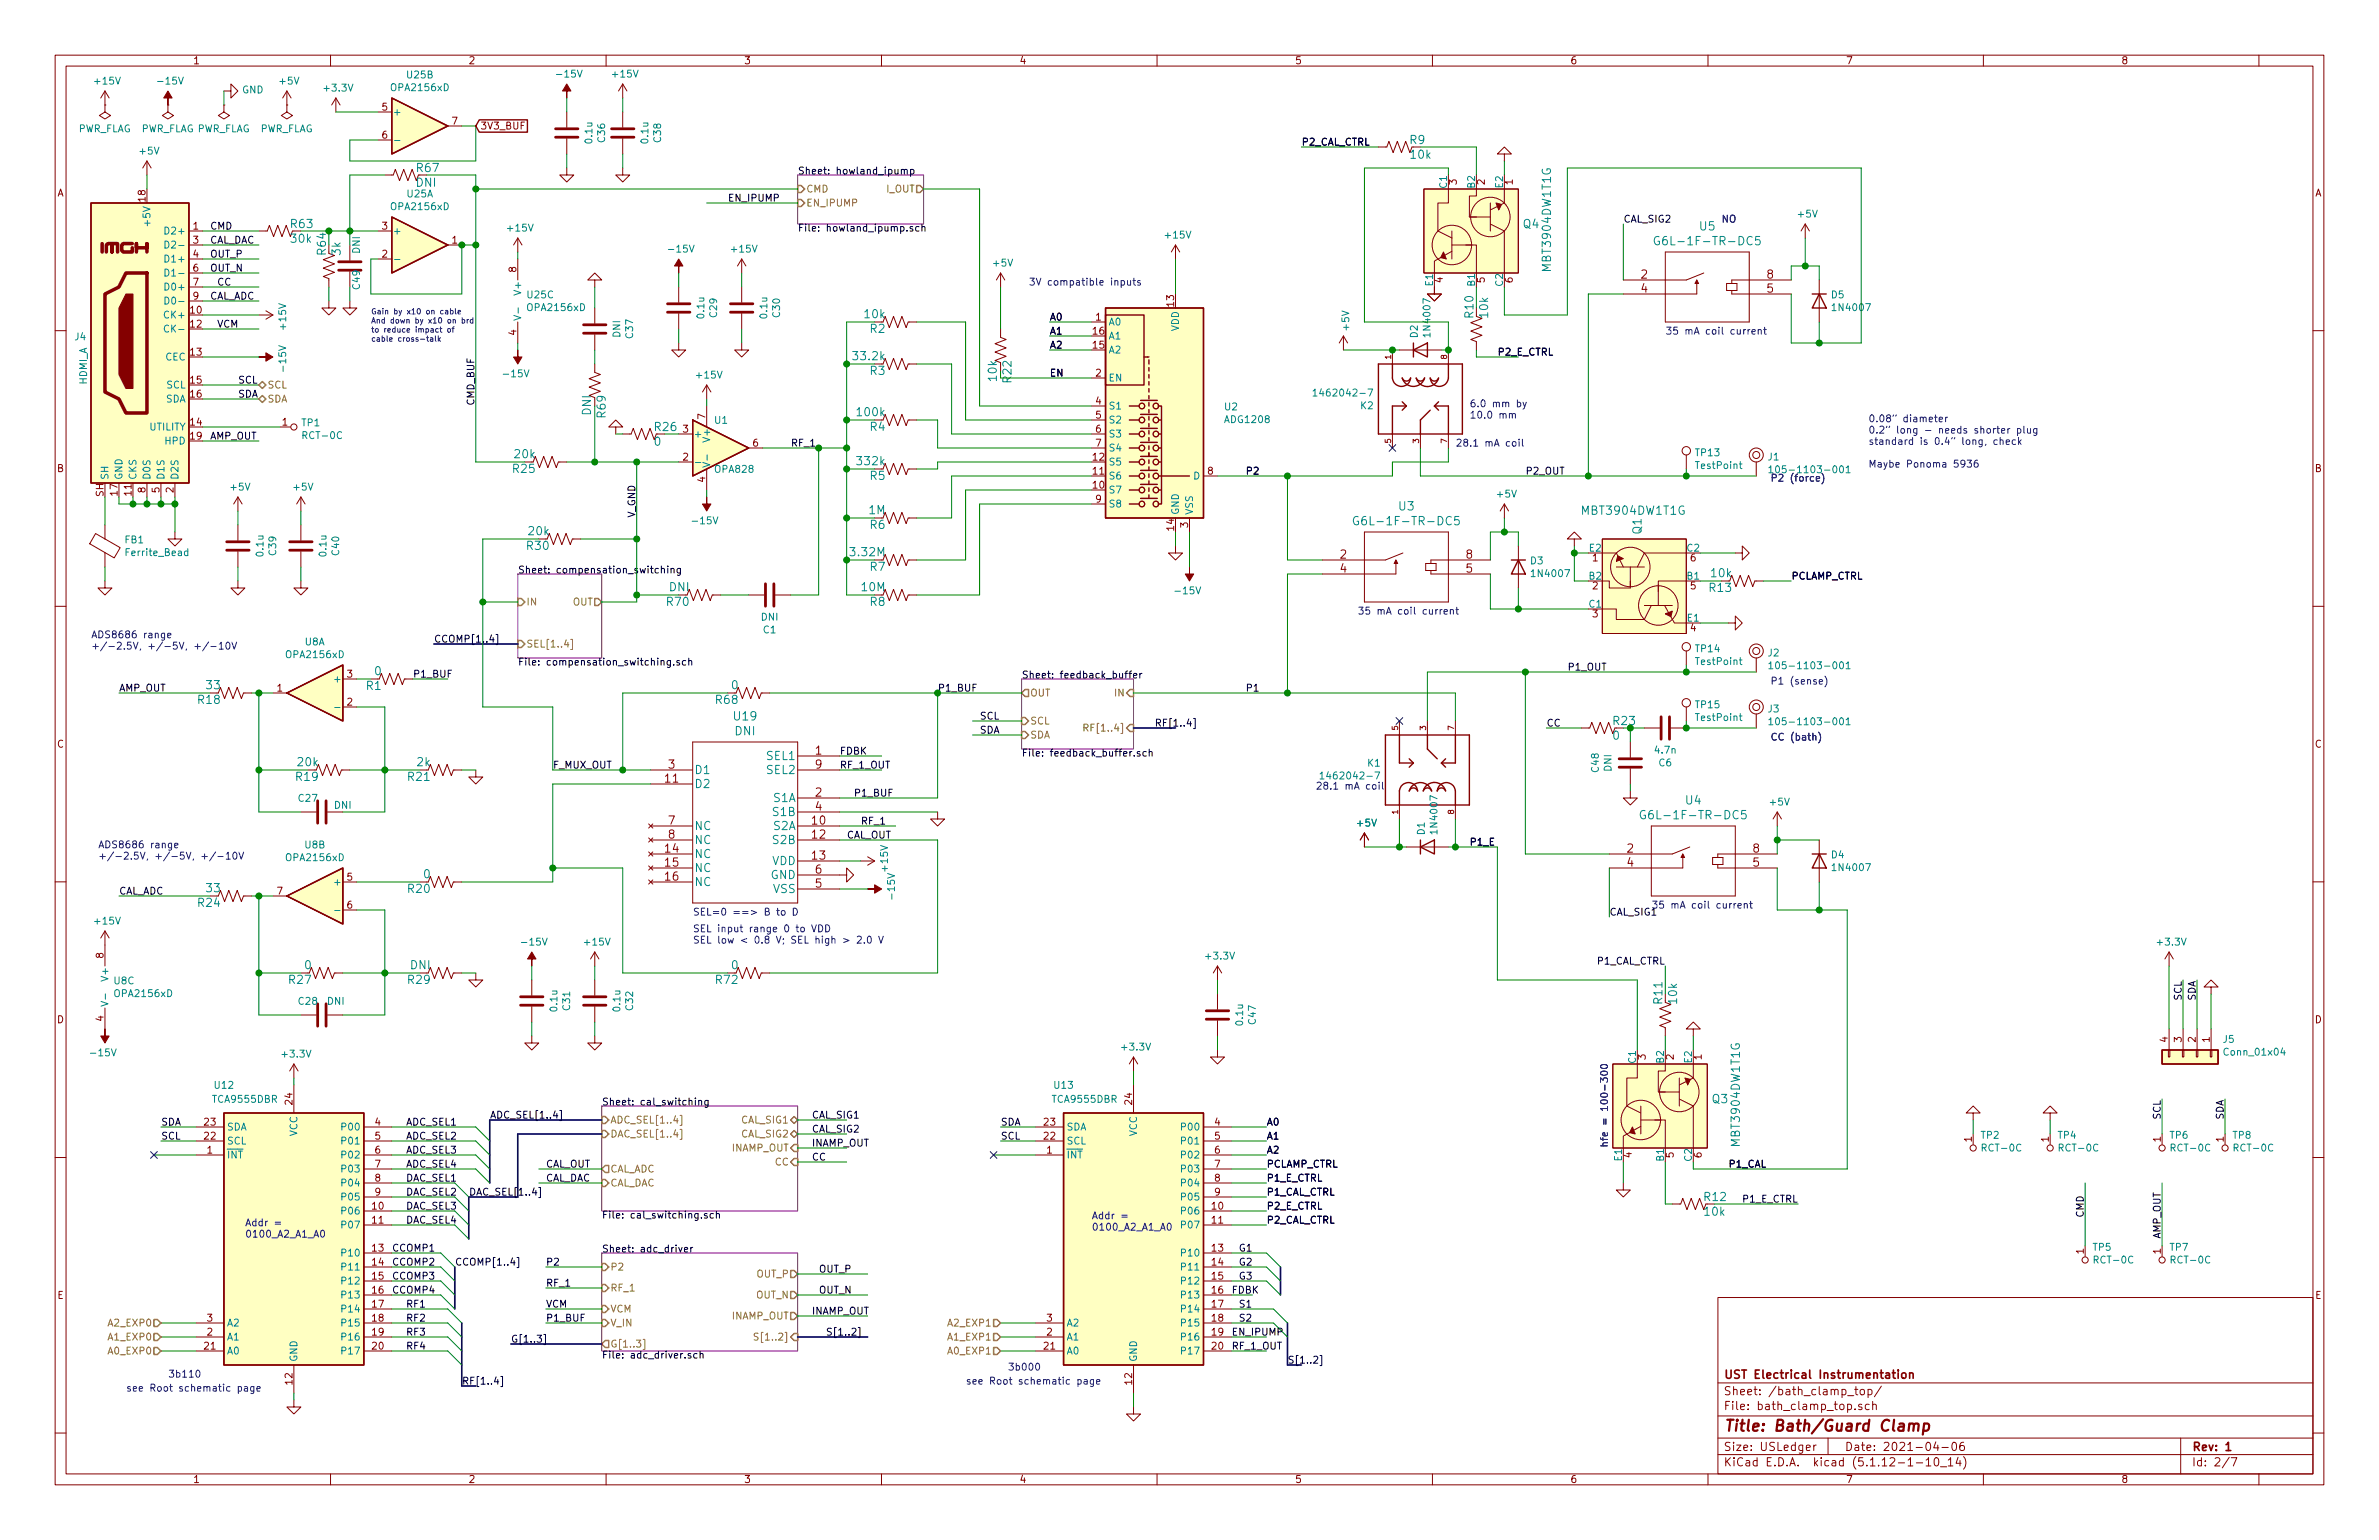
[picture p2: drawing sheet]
<svg xmlns="http://www.w3.org/2000/svg" width="432mm" height="279mm" viewBox="0 0 432 279" stroke-linecap="round" stroke-linejoin="round" font-family="sans-serif">
<defs><g id="words">
<text font-size="2.8" fill="#840000" x="312.8" y="259.7">Title: Bath/Guard Clamp</text>
<g font-size="2.1" fill="#008484">
<text x="255.9" y="26.1">R9</text>
<text x="256.1" y="28.8">10k</text>
<text x="75.5" y="33.9">DNI</text>
<text x="75.7" y="31.2">R67</text>
<text x="52.9" y="41.4">R63</text>
<text x="276.5" y="41.4">Q4</text>
<text x="308.5" y="41.8">U5</text>
<text x="52.9" y="44">30k</text>
<text x="61.8" y="46.3" transform="rotate(-90 61.8 46.3)">3k</text>
<text x="302" y="44.5">G6L-1F-TR-DC5</text>
<text x="281.5" y="49" transform="rotate(-90 281.5 49)">MBT3904DW1T1G</text>
<text x="157" y="57.7">10k</text>
<text x="267.4" y="57.6" transform="rotate(-90 267.4 57.6)">R10</text>
<text x="270.1" y="57.6" transform="rotate(-90 270.1 57.6)">10k</text>
<text x="155" y="65.4">33.2k</text>
<text x="158" y="60.4">R2</text>
<text x="158" y="68">R3</text>
<text x="183.6" y="69.4" transform="rotate(-90 183.6 69.4)">R22</text>
<text x="107.3" y="75.3" transform="rotate(-90 107.3 75.3)">DNI</text>
<text x="109.9" y="75.7" transform="rotate(-90 109.9 75.7)">R69</text>
<text x="155.7" y="75.5">100k</text>
<text x="93.5" y="83.1">20k</text>
<text x="118.8" y="80.9">0</text>
<text x="158" y="78.2">R4</text>
<text x="93.2" y="85.8">R25</text>
<text x="155.7" y="84.4">332k</text>
<text x="158" y="87.1">R5</text>
<text x="157.7" y="93.3">1M</text>
<text x="158" y="96">R6</text>
<text x="247.4" y="95.3">G6L-1F-TR-DC5</text>
<text x="253.9" y="92.6">U3</text>
<text x="287.4" y="93.4">MBT3904DW1T1G</text>
<text x="95.7" y="99.8">R30</text>
<text x="96" y="97.1">20k</text>
<text x="154.5" y="100.9">3.32M</text>
<text x="297.9" y="96.9" transform="rotate(-90 297.9 96.9)">Q1</text>
<text x="121.5" y="107.3">DNI</text>
<text x="156.4" y="107.3">10M</text>
<text x="158" y="103.6">R7</text>
<text x="310.3" y="107.4">R13</text>
<text x="310.7" y="104.7">10k</text>
<text x="121.1" y="109.9">R70</text>
<text x="158" y="109.9">R8</text>
<text x="37.5" y="125">33</text>
<text x="66.5" y="125.2">R1</text>
<text x="68" y="122.5">0</text>
<text x="132.8" y="125">0</text>
<text x="36" y="127.7">R18</text>
<text x="130" y="127.7">R68</text>
<text x="133.3" y="130.7">U19</text>
<text x="133.4" y="133.4">DNI</text>
<text x="139.3" y="137.9">SEL1</text>
<text x="292.8" y="134.2">0</text>
<text x="53.8" y="141.7">R19</text>
<text x="54.1" y="139">20k</text>
<text x="74.1" y="141.7">R21</text>
<text x="75.7" y="139">2k</text>
<text x="126" y="143">D2</text>
<text x="126" y="140.4">D1</text>
<text x="139.3" y="140.4">SEL2</text>
<text x="140.5" y="145.5">S1A</text>
<text x="140.5" y="148.1">S1B</text>
<text x="299.4" y="148.6">G6L-1F-TR-DC5</text>
<text x="306" y="145.9">U4</text>
<text x="126" y="155.7">NC</text>
<text x="126" y="150.6">NC</text>
<text x="126" y="153.1">NC</text>
<text x="140.5" y="150.6">S2A</text>
<text x="140.5" y="153.1">S2B</text>
<text x="37.5" y="161.9">33</text>
<text x="76.9" y="159.3">0</text>
<text x="126" y="158.2">NC</text>
<text x="126" y="160.8">NC</text>
<text x="139.9" y="159.5">GND</text>
<text x="140.1" y="156.9">VDD</text>
<text x="36" y="164.5">R24</text>
<text x="74.1" y="162">R20</text>
<text x="140.4" y="162">VSS</text>
<text x="52.5" y="178.5">R27</text>
<text x="55.3" y="175.8">0</text>
<text x="74.1" y="178.5">R29</text>
<text x="74.5" y="175.8">DNI</text>
<text x="130" y="178.5">R72</text>
<text x="132.8" y="175.8">0</text>
<text x="301.7" y="182.1" transform="rotate(-90 301.7 182.1)">R11</text>
<text x="304.4" y="182" transform="rotate(-90 304.4 182)">10k</text>
<text x="310.8" y="200.2">Q3</text>
<text x="315.8" y="207.7" transform="rotate(-90 315.8 207.7)">MBT3904DW1T1G</text>
<text x="309.4" y="217.9">R12</text>
<text x="309.4" y="220.6">10k</text>
</g>
<g font-size="2.1" fill="#008400">
<text x="59.2" y="46.2" transform="rotate(-90 59.2 46.2)">R64</text>
<text x="180.9" y="69.1" transform="rotate(-90 180.9 69.1)">10k</text>
<text x="118.9" y="78.2">R26</text>
<text x="292.9" y="131.5">R23</text>
</g>
<g font-size="2.1" fill="#840000">
<text x="297.9" y="50.5">2</text>
<text x="297.9" y="53.1">4</text>
<text x="320.7" y="53.1">5</text>
<text x="320.7" y="50.5">8</text>
<text x="243.3" y="101.3">2</text>
<text x="266.1" y="101.3">8</text>
<text x="243.3" y="103.9">4</text>
<text x="266.1" y="103.9">5</text>
<text x="148" y="136.9">1</text>
<text x="120.8" y="142">11</text>
<text x="121.3" y="139.4">3</text>
<text x="148" y="139.4">9</text>
<text x="121.3" y="149.6">7</text>
<text x="147.4" y="149.6">10</text>
<text x="148" y="144.5">2</text>
<text x="148" y="147.1">4</text>
<text x="120.8" y="154.7">14</text>
<text x="121.3" y="152.1">8</text>
<text x="147.4" y="152.1">12</text>
<text x="147.4" y="156">13</text>
<text x="295.3" y="154.7">2</text>
<text x="318.2" y="154.7">8</text>
<text x="120.8" y="157.2">15</text>
<text x="120.8" y="159.8">16</text>
<text x="148" y="161">5</text>
<text x="148" y="158.5">6</text>
<text x="295.3" y="157.2">4</text>
<text x="318.2" y="157.2">5</text>
<text x="312.8" y="250.1">UST Electrical Instrumentation</text>
<text x="312.8" y="255.8">File: bath_clamp_top.sch</text>
<text x="312.8" y="253.1">Sheet: /bath_clamp_top/</text>
<text x="312.8" y="263.2">Size: USLedger</text>
<text x="334.8" y="263.2">Date: 2021-04-06</text>
<text x="397.8" y="263.2">Rev: 1</text>
<text x="312.8" y="266">KiCad E.D.A. kicad (5.1.12-1-10_14)</text>
<text x="397.8" y="266">Id: 2/7</text>
</g>
<g font-size="1.8" fill="#840000">
<text x="35" y="11.6">1</text>
<text x="85" y="11.6">2</text>
<text x="135" y="11.6">3</text>
<text x="185" y="11.6">4</text>
<text x="235" y="11.6">5</text>
<text x="285" y="11.6">6</text>
<text x="335" y="11.6">7</text>
<text x="385" y="11.6">8</text>
<text x="69.4" y="20.1">5</text>
<text x="82.1" y="22.6">7</text>
<text x="87.1" y="23.5">3V3_BUF</text>
<text x="69.4" y="25.1">6</text>
<text x="10.4" y="35.6">A</text>
<text x="264.4" y="33.5" transform="rotate(-90 264.4 33.5)">3</text>
<text x="269.5" y="33.5" transform="rotate(-90 269.5 33.5)">2</text>
<text x="274.6" y="33.5" transform="rotate(-90 274.6 33.5)">1</text>
<text x="420.2" y="35.6">A</text>
<text x="26.4" y="36.5" transform="rotate(-90 26.4 36.5)">18</text>
<text x="35.1" y="41.7">1</text>
<text x="69.4" y="41.7">3</text>
<text x="35.1" y="44.2">3</text>
<text x="35.1" y="46.7">4</text>
<text x="69.4" y="46.7">2</text>
<text x="82.1" y="44.2">1</text>
<text x="35.1" y="49.3">6</text>
<text x="35.1" y="51.8">7</text>
<text x="93.7" y="49.4" transform="rotate(-90 93.7 49.4)">8</text>
<text x="261.9" y="51.3" transform="rotate(-90 261.9 51.3)">4</text>
<text x="269.5" y="51.3" transform="rotate(-90 269.5 51.3)">5</text>
<text x="274.6" y="51.3" transform="rotate(-90 274.6 51.3)">6</text>
<text x="34.6" y="56.9">10</text>
<text x="34.6" y="59.4">12</text>
<text x="35.1" y="54.4">9</text>
<text x="198.9" y="58.2">1</text>
<text x="213.1" y="55.6" transform="rotate(-90 213.1 55.6)">13</text>
<text x="34.6" y="64.5">13</text>
<text x="93.7" y="60.8" transform="rotate(-90 93.7 60.8)">4</text>
<text x="198.4" y="63.2">15</text>
<text x="198.4" y="60.7">16</text>
<text x="34.6" y="69.6">15</text>
<text x="198.9" y="68.3">2</text>
<text x="34.6" y="77.2">14</text>
<text x="34.6" y="72.1">16</text>
<text x="51.3" y="77.2">1</text>
<text x="128" y="76" transform="rotate(-90 128 76)">7</text>
<text x="198.9" y="73.4">4</text>
<text x="198.9" y="75.9">5</text>
<text x="34.6" y="79.8">19</text>
<text x="124" y="83.6">2</text>
<text x="124" y="78.5">3</text>
<text x="136.7" y="81">6</text>
<text x="198.4" y="83.6">12</text>
<text x="198.9" y="78.5">6</text>
<text x="198.9" y="81">7</text>
<text x="10.4" y="85.6">B</text>
<text x="21.3" y="89.9" transform="rotate(-90 21.3 89.9)">17</text>
<text x="23.9" y="89.9" transform="rotate(-90 23.9 89.9)">11</text>
<text x="26.4" y="89.4" transform="rotate(-90 26.4 89.4)">8</text>
<text x="29" y="89.4" transform="rotate(-90 29 89.4)">5</text>
<text x="31.5" y="89.4" transform="rotate(-90 31.5 89.4)">2</text>
<text x="128" y="87.5" transform="rotate(-90 128 87.5)">4</text>
<text x="198.4" y="88.6">10</text>
<text x="198.4" y="86.1">11</text>
<text x="219.2" y="86.1">8</text>
<text x="420.2" y="85.6">B</text>
<text x="18.8" y="90.1" transform="rotate(-90 18.8 90.1)">SH</text>
<text x="198.9" y="91.2">9</text>
<text x="215.6" y="95.7" transform="rotate(-90 215.6 95.7)">3</text>
<text x="213.1" y="96.2" transform="rotate(-90 213.1 96.2)">14</text>
<text x="289.1" y="101.9">1</text>
<text x="306.9" y="101.9">6</text>
<text x="289.1" y="106.9">2</text>
<text x="306.9" y="106.9">5</text>
<text x="289.1" y="112">3</text>
<text x="306.9" y="114.6">4</text>
<text x="50.3" y="125.5">1</text>
<text x="63" y="122.9">3</text>
<text x="63" y="128">2</text>
<text x="10.4" y="135.6">C</text>
<text x="420.2" y="135.6">C</text>
<text x="63" y="159.8">5</text>
<text x="50.3" y="162.3">7</text>
<text x="63" y="164.8">6</text>
<text x="18.8" y="173.8" transform="rotate(-90 18.8 173.8)">8</text>
<text x="10.4" y="185.6">D</text>
<text x="18.8" y="185.3" transform="rotate(-90 18.8 185.3)">4</text>
<text x="420.2" y="185.6">D</text>
<text x="393.4" y="189.1" transform="rotate(-90 393.4 189.1)">4</text>
<text x="396" y="189.1" transform="rotate(-90 396 189.1)">3</text>
<text x="398.5" y="189.1" transform="rotate(-90 398.5 189.1)">2</text>
<text x="401.1" y="189.1" transform="rotate(-90 401.1 189.1)">1</text>
<text x="298.7" y="192.3" transform="rotate(-90 298.7 192.3)">3</text>
<text x="303.8" y="192.3" transform="rotate(-90 303.8 192.3)">2</text>
<text x="308.9" y="192.3" transform="rotate(-90 308.9 192.3)">1</text>
<text x="53.1" y="200.4" transform="rotate(-90 53.1 200.4)">24</text>
<text x="205.5" y="200.4" transform="rotate(-90 205.5 200.4)">24</text>
<text x="37.1" y="206.8">22</text>
<text x="37.1" y="204.2">23</text>
<text x="37.6" y="209.3">1</text>
<text x="68.1" y="204.2">4</text>
<text x="68.1" y="206.8">5</text>
<text x="68.1" y="209.3">6</text>
<text x="189.5" y="206.8">22</text>
<text x="189.5" y="204.2">23</text>
<text x="190" y="209.3">1</text>
<text x="220.5" y="204.2">4</text>
<text x="220.5" y="206.8">5</text>
<text x="220.5" y="209.3">6</text>
<text x="357.9" y="207.2" transform="rotate(-90 357.9 207.2)">1</text>
<text x="371.9" y="207.2" transform="rotate(-90 371.9 207.2)">1</text>
<text x="392.2" y="207.2" transform="rotate(-90 392.2 207.2)">1</text>
<text x="403.6" y="207.2" transform="rotate(-90 403.6 207.2)">1</text>
<text x="68.1" y="211.8">7</text>
<text x="68.1" y="214.4">8</text>
<text x="220.5" y="211.8">7</text>
<text x="220.5" y="214.4">8</text>
<text x="296.2" y="210" transform="rotate(-90 296.2 210)">4</text>
<text x="303.8" y="210" transform="rotate(-90 303.8 210)">5</text>
<text x="308.9" y="210" transform="rotate(-90 308.9 210)">6</text>
<text x="67.6" y="219.5">10</text>
<text x="67.6" y="222">11</text>
<text x="68.1" y="216.9">9</text>
<text x="220" y="219.5">10</text>
<text x="220" y="222">11</text>
<text x="220.5" y="216.9">9</text>
<text x="67.6" y="227.1">13</text>
<text x="220" y="227.1">13</text>
<text x="378.2" y="227.5" transform="rotate(-90 378.2 227.5)">1</text>
<text x="392.2" y="227.5" transform="rotate(-90 392.2 227.5)">1</text>
<text x="67.6" y="229.6">14</text>
<text x="67.6" y="232.2">15</text>
<text x="220" y="229.6">14</text>
<text x="220" y="232.2">15</text>
<text x="10.4" y="235.6">E</text>
<text x="37.6" y="239.8">3</text>
<text x="67.6" y="234.7">16</text>
<text x="67.6" y="237.2">17</text>
<text x="67.6" y="239.8">18</text>
<text x="190" y="239.8">3</text>
<text x="220" y="234.7">16</text>
<text x="220" y="237.2">17</text>
<text x="220" y="239.8">18</text>
<text x="420.2" y="235.6">E</text>
<text x="37.1" y="244.9">21</text>
<text x="37.6" y="242.3">2</text>
<text x="67.6" y="242.3">19</text>
<text x="67.6" y="244.9">20</text>
<text x="189.5" y="244.9">21</text>
<text x="190" y="242.3">2</text>
<text x="220" y="242.3">19</text>
<text x="220" y="244.9">20</text>
<text x="53.1" y="251.2" transform="rotate(-90 53.1 251.2)">12</text>
<text x="205.5" y="251.2" transform="rotate(-90 205.5 251.2)">12</text>
<text x="35" y="269">1</text>
<text x="85" y="269">2</text>
<text x="135" y="269">3</text>
<text x="185" y="269">4</text>
<text x="235" y="269">5</text>
<text x="285" y="269">6</text>
<text x="335" y="269">7</text>
<text x="385" y="269">8</text>
</g>
<g font-size="1.8" fill="#008484">
<text x="17.3" y="15.3">+15V</text>
<text x="29" y="15.3">-15V</text>
<text x="43.9" y="16.9">GND</text>
<text x="50.9" y="15.3">+5V</text>
<text x="59" y="16.6">+3.3V</text>
<text x="71.2" y="16.5">OPA2156xD</text>
<text x="73.9" y="14.2">U25B</text>
<text x="101.4" y="14.1">-15V</text>
<text x="111.3" y="14.1">+15V</text>
<text x="71.2" y="21">+</text>
<text x="14.1" y="24">PWR_FLAG</text>
<text x="25.5" y="28">+5V</text>
<text x="25.5" y="24">PWR_FLAG PWR_FLAG</text>
<text x="47.1" y="24">PWR_FLAG</text>
<text x="107.5" y="25.9" transform="rotate(-90 107.5 25.9)">0.1u</text>
<text x="109.8" y="25.8" transform="rotate(-90 109.8 25.8)">C36</text>
<text x="117.7" y="25.9" transform="rotate(-90 117.7 25.9)">0.1u</text>
<text x="120" y="25.8" transform="rotate(-90 120 25.8)">C38</text>
<text x="73.9" y="35.8">U25A</text>
<text x="262.6" y="34.1" transform="rotate(-90 262.6 34.1)">C1</text>
<text x="267.7" y="34.1" transform="rotate(-90 267.7 34.1)">B2</text>
<text x="272.8" y="34.1" transform="rotate(-90 272.8 34.1)">E2</text>
<text x="27.3" y="40.5" transform="rotate(-90 27.3 40.5)">+5V</text>
<text x="71.2" y="38.1">OPA2156xD</text>
<text x="326.4" y="39.5">+5V</text>
<text x="30.5" y="42.5">D2+</text>
<text x="30.5" y="47.6">D1+</text>
<text x="30.9" y="45.1">D2-</text>
<text x="65.3" y="46" transform="rotate(-90 65.3 46)">DNI</text>
<text x="71.2" y="42.5">+</text>
<text x="92.3" y="42">+15V</text>
<text x="121.7" y="45.8">-15V</text>
<text x="132.9" y="45.8">+15V</text>
<text x="211.7" y="43.3">+15V</text>
<text x="30.5" y="52.7">D0+</text>
<text x="30.9" y="50.2">D1-</text>
<text x="65.3" y="52.4" transform="rotate(-90 65.3 52.4)">C49</text>
<text x="94.6" y="53.1" transform="rotate(-90 94.6 53.1)">V+</text>
<text x="180.4" y="48.4">+5V</text>
<text x="260.1" y="51.9" transform="rotate(-90 260.1 51.9)">E1</text>
<text x="267.7" y="51.9" transform="rotate(-90 267.7 51.9)">B1</text>
<text x="272.8" y="51.9" transform="rotate(-90 272.8 51.9)">C2</text>
<text x="30.2" y="57.8">CK+</text>
<text x="30.9" y="55.2">D0-</text>
<text x="51.9" y="59.6" transform="rotate(-90 51.9 59.6)">+15V</text>
<text x="95.8" y="54.1">U25C</text>
<text x="95.9" y="56.4">OPA2156xD</text>
<text x="127.8" y="57.6" transform="rotate(-90 127.8 57.6)">0.1u</text>
<text x="130.1" y="57.5" transform="rotate(-90 130.1 57.5)">C29</text>
<text x="139.3" y="57.6" transform="rotate(-90 139.3 57.6)">0.1u</text>
<text x="141.6" y="57.5" transform="rotate(-90 141.6 57.5)">C30</text>
<text x="201.2" y="59.1">A0</text>
<text x="244.9" y="59.8" transform="rotate(-90 244.9 59.8)">+5V</text>
<text x="332.4" y="54.1">D5</text>
<text x="332.9" y="56.4">1N4007</text>
<text x="13.6" y="61.7">J4</text>
<text x="30" y="65.4">CEC</text>
<text x="30.6" y="60.3">CK-</text>
<text x="112.6" y="61.2" transform="rotate(-90 112.6 61.2)">DNI</text>
<text x="114.9" y="61.3" transform="rotate(-90 114.9 61.3)">C37</text>
<text x="201.2" y="64.1">A2</text>
<text x="201.2" y="61.6">A1</text>
<text x="214" y="60.1" transform="rotate(-90 214 60.1)">VDD</text>
<text x="257.3" y="61.3" transform="rotate(-90 257.3 61.3)">D2</text>
<text x="259.6" y="60.8" transform="rotate(-90 259.6 60.8)">1N4007</text>
<text x="15.8" y="69.8" transform="rotate(-90 15.8 69.8)">HDMI_A</text>
<text x="30.3" y="70.5">SCL</text>
<text x="51.9" y="67" transform="rotate(-90 51.9 67)">-15V</text>
<text x="91.7" y="68.5">-15V</text>
<text x="126.6" y="68.7">+15V</text>
<text x="201.2" y="69.2">EN</text>
<text x="239.5" y="71.9">1462042-7</text>
<text x="30" y="73">SDA</text>
<text x="54.8" y="77.3">TP1</text>
<text x="129.8" y="76.9">U1</text>
<text x="201.2" y="74.3">S1</text>
<text x="201.2" y="76.8">S2</text>
<text x="222.3" y="74.4">U2</text>
<text x="222.5" y="76.8">ADG1208</text>
<text x="247" y="74.2">K2</text>
<text x="27.1" y="78.1">UTILITY</text>
<text x="30" y="80.6">HPD</text>
<text x="55.2" y="79.7">RCT-0C</text>
<text x="125.9" y="79.4">+</text>
<text x="128.9" y="79.8" transform="rotate(-90 128.9 79.8)">V+</text>
<text x="201.2" y="79.4">S3</text>
<text x="201.2" y="81.9">S4</text>
<text x="307.8" y="82.8">TP13</text>
<text x="321" y="83.5">J1</text>
<text x="19.7" y="87.1" transform="rotate(-90 19.7 87.1)">SH</text>
<text x="22.2" y="87.1" transform="rotate(-90 22.2 87.1)">GND</text>
<text x="24.8" y="87.1" transform="rotate(-90 24.8 87.1)">CKS</text>
<text x="27.3" y="87.1" transform="rotate(-90 27.3 87.1)">D0S</text>
<text x="29.8" y="87.1" transform="rotate(-90 29.8 87.1)">D1S</text>
<text x="32.4" y="87.1" transform="rotate(-90 32.4 87.1)">D2S</text>
<text x="42" y="89">+5V</text>
<text x="53.4" y="89">+5V</text>
<text x="129.9" y="85.8">OPA828</text>
<text x="201.2" y="89.5">S7</text>
<text x="201.2" y="87">S6</text>
<text x="201.2" y="84.5">S5</text>
<text x="216.7" y="87">D</text>
<text x="307.9" y="85.1">TestPoint</text>
<text x="322.9" y="85.9">105-1103-001</text>
<text x="126" y="95.1">-15V</text>
<text x="201.2" y="92.1">S8</text>
<text x="214" y="93.5" transform="rotate(-90 214 93.5)">GND</text>
<text x="216.5" y="93.5" transform="rotate(-90 216.5 93.5)">VSS</text>
<text x="271.8" y="90.3">+5V</text>
<text x="22.7" y="98.6">FB1</text>
<text x="23.1" y="100.9">Ferrite_Bead</text>
<text x="47.8" y="100.8" transform="rotate(-90 47.8 100.8)">0.1u</text>
<text x="50.1" y="100.7" transform="rotate(-90 50.1 100.7)">C39</text>
<text x="59.3" y="100.8" transform="rotate(-90 59.3 100.8)">0.1u</text>
<text x="61.6" y="100.7" transform="rotate(-90 61.6 100.7)">C40</text>
<text x="288.5" y="100.1">E2</text>
<text x="306.2" y="100.1">C2</text>
<text x="213.7" y="107.8">-15V</text>
<text x="277.8" y="102.4">D3</text>
<text x="278.3" y="104.7">1N4007</text>
<text x="288.4" y="105.2">B2</text>
<text x="306.2" y="105.2">B1</text>
<text x="138.2" y="112.6">DNI</text>
<text x="288.4" y="110.2">C1</text>
<text x="306.3" y="112.8">E1</text>
<text x="52.1" y="119.4">OPA2156xD</text>
<text x="55.4" y="117.1">U8A</text>
<text x="138.6" y="114.9">C1</text>
<text x="307.8" y="118.3">TP14</text>
<text x="321" y="119.1">J2</text>
<text x="61.1" y="123.8">+</text>
<text x="307.9" y="120.7">TestPoint</text>
<text x="322.9" y="121.4">105-1103-001</text>
<text x="307.8" y="128.5">TP15</text>
<text x="307.9" y="130.8">TestPoint</text>
<text x="321" y="129.3">J3</text>
<text x="322.9" y="131.6">105-1103-001</text>
<text x="300.5" y="136.7">4.7n</text>
<text x="240.8" y="141.4">1462042-7</text>
<text x="248.3" y="139.1">K1</text>
<text x="290.2" y="140" transform="rotate(-90 290.2 140)">C48</text>
<text x="292.5" y="140" transform="rotate(-90 292.5 140)">DNI</text>
<text x="301.1" y="139">C6</text>
<text x="54.3" y="145.5">C27</text>
<text x="60.7" y="146.7">DNI</text>
<text x="246.4" y="150">+5V</text>
<text x="321.4" y="146.2">+5V</text>
<text x="55.4" y="153.9">U8B</text>
<text x="258.6" y="151.4" transform="rotate(-90 258.6 151.4)">D1</text>
<text x="260.9" y="151" transform="rotate(-90 260.9 151)">1N4007</text>
<text x="332.4" y="155.7">D4</text>
<text x="52.1" y="156.2">OPA2156xD</text>
<text x="61.1" y="160.7">+</text>
<text x="161.2" y="157.9" transform="rotate(-90 161.2 157.9)">+15V</text>
<text x="332.9" y="158">1N4007</text>
<text x="17.3" y="167.7">+15V</text>
<text x="162.4" y="162.8" transform="rotate(-90 162.4 162.8)">-15V</text>
<text x="95" y="171.6">-15V</text>
<text x="106.2" y="171.6">+15V</text>
<text x="391.7" y="171.6">+3.3V</text>
<text x="19.7" y="177.6" transform="rotate(-90 19.7 177.6)">V+</text>
<text x="20.8" y="178.6">U8C</text>
<text x="219" y="174.1">+3.3V</text>
<text x="21" y="180.9">OPA2156xD</text>
<text x="54.3" y="182.3">C28</text>
<text x="59.4" y="182.3">DNI</text>
<text x="101.2" y="183.4" transform="rotate(-90 101.2 183.4)">0.1u</text>
<text x="103.5" y="183.2" transform="rotate(-90 103.5 183.2)">C31</text>
<text x="112.6" y="183.4" transform="rotate(-90 112.6 183.4)">0.1u</text>
<text x="114.9" y="183.2" transform="rotate(-90 114.9 183.2)">C32</text>
<text x="225.6" y="185.9" transform="rotate(-90 225.6 185.9)">0.1u</text>
<text x="227.9" y="185.8" transform="rotate(-90 227.9 185.8)">C47</text>
<text x="16.8" y="191.6">-15V</text>
<text x="51.4" y="191.9">+3.3V</text>
<text x="203.8" y="190.6">+3.3V</text>
<text x="403.6" y="189.2">J5</text>
<text x="404" y="191.5">Conn_01x04</text>
<text x="39" y="197.5">U12</text>
<text x="191.4" y="197.5">U13</text>
<text x="296.9" y="192.9" transform="rotate(-90 296.9 192.9)">C1</text>
<text x="302" y="192.9" transform="rotate(-90 302 192.9)">B2</text>
<text x="307.1" y="192.8" transform="rotate(-90 307.1 192.8)">E2</text>
<text x="38.8" y="200.1">TCA9555DBR</text>
<text x="191.2" y="200.1">TCA9555DBR</text>
<text x="41.1" y="207.6">SCL</text>
<text x="41.1" y="205.1">SDA</text>
<text x="54" y="206.2" transform="rotate(-90 54 206.2)">VCC</text>
<text x="62.4" y="205.1">P00</text>
<text x="62.4" y="207.6">P01</text>
<text x="193.5" y="207.6">SCL</text>
<text x="193.5" y="205.1">SDA</text>
<text x="206.4" y="206.2" transform="rotate(-90 206.4 206.2)">VCC</text>
<text x="214.8" y="205.1">P00</text>
<text x="214.8" y="207.6">P01</text>
<text x="359.6" y="206.6">TP2</text>
<text x="360" y="208.9">RCT-0C</text>
<text x="373.6" y="206.6">TP4</text>
<text x="374" y="208.9">RCT-0C</text>
<text x="393.9" y="206.6">TP6</text>
<text x="394.3" y="208.9">RCT-0C</text>
<text x="405.3" y="206.6">TP8</text>
<text x="405.8" y="208.9">RCT-0C</text>
<text x="41.1" y="210.2">INT</text>
<text x="62.4" y="210.2">P02</text>
<text x="62.4" y="212.7">P03</text>
<text x="62.4" y="215.3">P04</text>
<text x="193.5" y="210.2">INT</text>
<text x="214.8" y="210.2">P02</text>
<text x="214.8" y="212.7">P03</text>
<text x="214.8" y="215.3">P04</text>
<text x="294.4" y="210.6" transform="rotate(-90 294.4 210.6)">E1</text>
<text x="302" y="210.7" transform="rotate(-90 302 210.7)">B1</text>
<text x="307.1" y="210.7" transform="rotate(-90 307.1 210.7)">C2</text>
<text x="62.4" y="220.3">P06</text>
<text x="62.4" y="217.8">P05</text>
<text x="214.8" y="220.3">P06</text>
<text x="214.8" y="217.8">P05</text>
<text x="62.4" y="222.9">P07</text>
<text x="62.4" y="228">P10</text>
<text x="214.8" y="222.9">P07</text>
<text x="214.8" y="228">P10</text>
<text x="379.9" y="226.9">TP5</text>
<text x="393.9" y="226.9">TP7</text>
<text x="62.4" y="230.5">P11</text>
<text x="62.4" y="233">P12</text>
<text x="214.8" y="230.5">P11</text>
<text x="214.8" y="233">P12</text>
<text x="380.4" y="229.2">RCT-0C</text>
<text x="394.3" y="229.2">RCT-0C</text>
<text x="62.4" y="235.6">P13</text>
<text x="62.4" y="238.1">P14</text>
<text x="214.8" y="235.6">P13</text>
<text x="214.8" y="238.1">P14</text>
<text x="41.1" y="243.2">A1</text>
<text x="41.1" y="245.7">A0</text>
<text x="41.1" y="240.7">A2</text>
<text x="62.4" y="240.7">P15</text>
<text x="62.4" y="243.2">P16</text>
<text x="62.4" y="245.7">P17</text>
<text x="193.5" y="243.2">A1</text>
<text x="193.5" y="245.7">A0</text>
<text x="193.5" y="240.7">A2</text>
<text x="214.8" y="240.7">P15</text>
<text x="214.8" y="243.2">P16</text>
<text x="214.8" y="245.7">P17</text>
<text x="54" y="247.1" transform="rotate(-90 54 247.1)">GND</text>
<text x="206.4" y="247.1" transform="rotate(-90 206.4 247.1)">GND</text>
</g>
<g font-size="1.8">
<text x="236.2" y="26.4">P2_CAL_CTRL</text>
<text x="144.8" y="31.6">Sheet: howland_ipump</text>
<text x="38.1" y="41.7">CMD</text>
<text x="132.1" y="36.6">EN_IPUMP</text>
<text x="294.6" y="40.4">CAL_SIG2</text>
<text x="38.1" y="46.7">OUT_P</text>
<text x="38.1" y="44.2">CAL_DAC</text>
<text x="144.8" y="42">File: howland_ipump.sch</text>
<text x="38.1" y="49.3">OUT_N</text>
<text x="39.4" y="51.8">CC</text>
<text x="38.1" y="54.4">CAL_ADC</text>
<text x="39.4" y="59.4">VCM</text>
<text x="190.5" y="58.2">A0</text>
<text x="190.5" y="60.7">A1</text>
<text x="190.5" y="63.2">A2</text>
<text x="271.8" y="64.5">P2_E_CTRL</text>
<text x="43.2" y="69.6">SCL</text>
<text x="190.5" y="68.3">EN</text>
<text x="43.2" y="72.1">SDA</text>
<text x="86.1" y="73.7" transform="rotate(-90 86.1 73.7)">CMD_BUF</text>
<text x="38.1" y="79.8">AMP_OUT</text>
<text x="143.5" y="81">RF_1</text>
<text x="226.1" y="86.1">P2</text>
<text x="276.9" y="86.1">P2_OUT</text>
<text x="115.3" y="94" transform="rotate(-90 115.3 94)">V_GND</text>
<text x="94" y="104">Sheet: compensation_switching</text>
<text x="325.1" y="105.2">PCLAMP_CTRL</text>
<text x="78.7" y="116.6">CCOMP[1..4]</text>
<text x="21.6" y="125.5">AMP_OUT</text>
<text x="74.9" y="122.9">P1_BUF</text>
<text x="94" y="120.8">File: compensation_switching.sch</text>
<text x="170.2" y="125.5">P1_BUF</text>
<text x="185.4" y="123.1">Sheet: feedback_buffer</text>
<text x="226.1" y="125.5">P1</text>
<text x="284.5" y="121.7">P1_OUT</text>
<text x="177.8" y="130.6">SCL</text>
<text x="209.5" y="131.8">RF[1..4]</text>
<text x="280.7" y="131.8">CC</text>
<text x="152.4" y="136.9">FDBK</text>
<text x="177.8" y="133.1">SDA</text>
<text x="185.4" y="137.3">File: feedback_buffer.sch</text>
<text x="100.3" y="139.4">F_MUX_OUT</text>
<text x="152.4" y="139.4">RF_1_OUT</text>
<text x="154.9" y="144.5">P1_BUF</text>
<text x="156.2" y="149.6">RF_1</text>
<text x="153.7" y="152.1">CAL_OUT</text>
<text x="266.7" y="153.4">P1_E</text>
<text x="21.6" y="162.3">CAL_ADC</text>
<text x="292.1" y="166.1">CAL_SIG1</text>
<text x="289.8" y="175">P1_CAL_CTRL</text>
<text x="396" y="181.6" transform="rotate(-90 396 181.6)">SCL</text>
<text x="398.5" y="181.6" transform="rotate(-90 398.5 181.6)">SDA</text>
<text x="88.9" y="202.9">ADC_SEL[1..4]</text>
<text x="109.2" y="200.6">Sheet: cal_switching</text>
<text x="147.3" y="202.9">CAL_SIG1</text>
<text x="392.2" y="203.2" transform="rotate(-90 392.2 203.2)">SCL</text>
<text x="403.6" y="203.2" transform="rotate(-90 403.6 203.2)">SDA</text>
<text x="29.2" y="204.2">SDA</text>
<text x="29.2" y="206.8">SCL</text>
<text x="73.7" y="204.2">ADC_SEL1</text>
<text x="73.7" y="206.8">ADC_SEL2</text>
<text x="73.7" y="209.3">ADC_SEL3</text>
<text x="147.3" y="205.5">CAL_SIG2</text>
<text x="147.3" y="208">INAMP_OUT</text>
<text x="181.6" y="206.8">SCL</text>
<text x="181.6" y="204.2">SDA</text>
<text x="229.9" y="209.3">A2</text>
<text x="229.9" y="206.8">A1</text>
<text x="229.9" y="204.2">A0</text>
<text x="73.7" y="211.8">ADC_SEL4</text>
<text x="73.7" y="214.4">DAC_SEL1</text>
<text x="99.1" y="211.8">CAL_OUT</text>
<text x="99.1" y="214.4">CAL_DAC</text>
<text x="147.3" y="210.6">CC</text>
<text x="229.9" y="214.4">P1_E_CTRL</text>
<text x="229.9" y="211.8">PCLAMP_CTRL</text>
<text x="313.7" y="211.8">P1_CAL</text>
<text x="73.7" y="216.9">DAC_SEL2</text>
<text x="73.7" y="219.5">DAC_SEL3</text>
<text x="73.7" y="222">DAC_SEL4</text>
<text x="85.1" y="216.9">DAC_SEL[1..4]</text>
<text x="109.2" y="221.1">File: cal_switching.sch</text>
<text x="229.9" y="222">P2_CAL_CTRL</text>
<text x="229.9" y="219.5">P2_E_CTRL</text>
<text x="229.9" y="216.9">P1_CAL_CTRL</text>
<text x="316.4" y="218.2">P1_E_CTRL</text>
<text x="378.2" y="221" transform="rotate(-90 378.2 221)">CMD</text>
<text x="71.1" y="227.1">CCOMP1</text>
<text x="109.2" y="227.2">Sheet: adc_driver</text>
<text x="224.8" y="227.1">G1</text>
<text x="392.2" y="224.8" transform="rotate(-90 392.2 224.8)">AMP_OUT</text>
<text x="71.1" y="229.6">CCOMP2</text>
<text x="71.1" y="232.2">CCOMP3</text>
<text x="82.5" y="229.6">CCOMP[1..4]</text>
<text x="99.1" y="233.4">RF_1</text>
<text x="99.1" y="229.6">P2</text>
<text x="148.6" y="230.9">OUT_P</text>
<text x="224.8" y="232.2">G3</text>
<text x="224.8" y="229.6">G2</text>
<text x="71.1" y="234.7">CCOMP4</text>
<text x="73.7" y="239.8">RF2</text>
<text x="73.7" y="237.2">RF1</text>
<text x="99.1" y="239.8">P1_BUF</text>
<text x="99.1" y="237.2">VCM</text>
<text x="147.3" y="238.5">INAMP_OUT</text>
<text x="148.6" y="234.7">OUT_N</text>
<text x="223.5" y="234.7">FDBK</text>
<text x="224.8" y="239.8">S2</text>
<text x="224.8" y="237.2">S1</text>
<text x="73.7" y="244.9">RF4</text>
<text x="73.7" y="242.3">RF3</text>
<text x="92.7" y="243.6">G[1..3]</text>
<text x="149.9" y="242.3">S[1..2]</text>
<text x="223.5" y="244.9">RF_1_OUT</text>
<text x="223.5" y="242.3">EN_IPUMP</text>
<text x="83.8" y="251.2">RF[1..4]</text>
<text x="109.2" y="246.5">File: adc_driver.sch</text>
<text x="233.7" y="247.4">S[1..2]</text>
</g>
<g font-size="1.8" fill="#848400">
<text x="146.3" y="34.9">CMD</text>
<text x="160.9" y="34.9">I_OUT</text>
<text x="146.3" y="37.5">EN_IPUMP</text>
<text x="48.5" y="70.5">SCL</text>
<text x="48.5" y="73">SDA</text>
<text x="95.5" y="109.9">IN</text>
<text x="104" y="109.9">OUT</text>
<text x="95.5" y="117.5">SEL[1..4]</text>
<text x="186.9" y="126.4">OUT</text>
<text x="186.9" y="131.4">SCL</text>
<text x="202.4" y="126.4">IN</text>
<text x="186.9" y="134">SDA</text>
<text x="197.7" y="132.7">RF[1..4]</text>
<text x="110.7" y="203.8">ADC_SEL[1..4]</text>
<text x="134.6" y="203.8">CAL_SIG1</text>
<text x="110.7" y="206.4">DAC_SEL[1..4]</text>
<text x="132.8" y="208.9">INAMP_OUT</text>
<text x="134.6" y="206.4">CAL_SIG2</text>
<text x="110.7" y="212.7">CAL_ADC</text>
<text x="110.7" y="215.3">CAL_DAC</text>
<text x="140.7" y="211.5">CC</text>
<text x="110.7" y="230.5">P2</text>
<text x="137.4" y="231.8">OUT_P</text>
<text x="110.7" y="238.1">VCM</text>
<text x="110.7" y="234.3">RF_1</text>
<text x="132.8" y="239.4">INAMP_OUT</text>
<text x="137.3" y="235.6">OUT_N</text>
<text x="19.9" y="240.7">A2_EXP0</text>
<text x="19.9" y="243.2">A1_EXP0</text>
<text x="19.9" y="245.7">A0_EXP0</text>
<text x="110.7" y="240.7">V_IN</text>
<text x="110.7" y="244.5">G[1..3]</text>
<text x="137.9" y="243.2">S[1..2]</text>
<text x="172.3" y="240.7">A2_EXP1</text>
<text x="172.3" y="243.2">A1_EXP1</text>
<text x="172.3" y="245.7">A0_EXP1</text>
</g>
<g font-size="1.8" fill="#0000c2">
<text x="312.4" y="40.4">NO</text>
<text x="186.7" y="51.8">3V compatible inputs</text>
<text x="302.3" y="60.7">35 mA coil current</text>
<text x="266.7" y="73.9">6.0 mm by</text>
<text x="266.7" y="75.9">10.0 mm</text>
<text x="339.1" y="76.6">0.08 diameter</text>
<text x="264.2" y="81">28.1 mA coil</text>
<text x="339.1" y="78.7">0.2 long - needs shorter plug</text>
<text x="339.1" y="80.7">standard is 0.4 long, check</text>
<text x="321.3" y="87.4">P2 (force)</text>
<text x="339.1" y="84.8">Maybe Ponoma 5936</text>
<text x="246.4" y="111.5">35 mA coil current</text>
<text x="16.5" y="115.8">ADS8686 range</text>
<text x="16.5" y="117.9">+/-2.5V, +/-5V, +/-10V</text>
<text x="321.3" y="124.2">P1 (sense)</text>
<text x="321.3" y="134.4">CC (bath)</text>
<text x="238.8" y="143.3">28.1 mA coil</text>
<text x="17.8" y="153.9">ADS8686 range</text>
<text x="17.8" y="156">+/-2.5V, +/-5V, +/-10V</text>
<text x="125.7" y="166.1">SEL=0 ==&gt; B to D</text>
<text x="299.7" y="164.8">35 mA coil current</text>
<text x="125.7" y="169.1">SEL input range 0 to VDD</text>
<text x="125.7" y="171.2">SEL low &lt; 0.8 V; SEL high &gt; 2.0 V</text>
<text x="291.8" y="208.3" transform="rotate(-90 291.8 208.3)">hfe = 100-300</text>
<text x="198.1" y="221.2">Addr =</text>
<text x="44.4" y="222.5">Addr =</text>
<text x="44.4" y="224.5">0100_A2_A1_A0</text>
<text x="198.1" y="223.3">0100_A2_A1_A0</text>
<text x="30.5" y="249.9">3b110</text>
<text x="175.3" y="251.2">see Root schematic page</text>
<text x="182.9" y="248.7">3b000</text>
<text x="22.9" y="252.5">see Root schematic page</text>
</g>
<g font-size="1.4" fill="#0000c2">
<text x="67.3" y="57">Gain by x10 on cable</text>
<text x="67.3" y="58.7">And down by x10 on brd</text>
<text x="67.3" y="60.3">to reduce impact of</text>
<text x="67.3" y="62">cable cross-talk</text>
</g>
<g font-size="1.4" fill="#840000">
<text x="252.5" y="65.2" transform="rotate(-90 252.5 65.2)">1</text>
<text x="262.6" y="65.2" transform="rotate(-90 262.6 65.2)">8</text>
<text x="252.5" y="80.4" transform="rotate(-90 252.5 80.4)">5</text>
<text x="257.6" y="80.4" transform="rotate(-90 257.6 80.4)">3</text>
<text x="262.6" y="80.4" transform="rotate(-90 262.6 80.4)">7</text>
<text x="253.7" y="132.5" transform="rotate(-90 253.7 132.5)">5</text>
<text x="258.8" y="132.5" transform="rotate(-90 258.8 132.5)">3</text>
<text x="263.9" y="132.5" transform="rotate(-90 263.9 132.5)">7</text>
<text x="253.7" y="147.7" transform="rotate(-90 253.7 147.7)">1</text>
<text x="263.9" y="147.7" transform="rotate(-90 263.9 147.7)">8</text>
</g>
</g></defs>
<g fill="none" stroke="#840000" stroke-width=".18">
<path d="M10 10h411.8v259.4h-411.8zM12 12h407.8v255.4h-407.8zM19 19.1v1.2l1.1 .7-1.1 .6-1-.6 1-.7M19 19.1h.1M19 16.5l-.7 1.3M19 16.5v2.6M19 16.5l.8 1.3M30.5 19.1v1.2l1 .7-1 .6-1-.6 1-.7M30.5 19.1h.1M40.6 16.5h1.3v-1.3l1.3 1.3-1.3 1.3v-1.3M40.6 19.1v1.2l1.1 .7-1.1 .6-1-.6 1-.7M40.6 19.1h.1"/>
<path d="M52.1 19.1v1.2l1 .7-1 .6-1-.6 1-.7M52.1 19.1h.1M52.1 16.5l-.8 1.3M52.1 16.5v2.6M52.1 16.5l.7 1.3M60 10v2M61 17.8l-.8 1.3M61 17.8v2.5M61 17.8l.7 1.3M110 10v2M113 15.2v2.6M113 15.2l-.7 1.3"/>
<path d="M113 15.2l.8 1.3M160 10v2M210 10v2M260 10v2M310 10v2M360 10v2M410 10v2M26.7 29.2l.7 1.3M26.7 29.2v2.6M26.7 29.2l-.8 1.3M68.6 20.3h2.5M68.6 25.4h2.5"/>
<path d="M69.8 31.8h1.6l.4-1.1 .7 2.1 .8-2.1 .7 2.1 .8-2.1 .8 2.1 .3-1M81.3 22.9h2.5M102.9 30.5v1.3h1.2l-1.2 1.2-1.3-1.2h1.3M102.9 20.3v2.8M102.9 25.1v2.8M113 30.5v1.3h1.3l-1.3 1.2-1.2-1.2h1.2M113 20.3v2.8M113 25.1v2.8M250.2 26.7h1.5l.4-1 .8 2 .7-2 .8 2 .7-2 .8 2 .4-1M258.4 34.3h17.2v15.2h-17.2zM262.9 34.3v2.5h-1.9v5.1l2.5 1.3M268 34.3v1.3h-1.3v3.8h3.8"/>
<path d="M270.5 36.8v5.1M273 27.9h1.3l-1.3-1.2-1.2 1.2h1.2v1.3M273 34.3v2.5l-2.5 1.3M10 60h2M34.3 44.5h2.5M34.3 41.9h2.5M34.3 47h2.5M34.3 49.5h2.5M34.3 52.1h2.5M34.3 54.6h2.5M47 41.9h1.5l.4-1 .8 2 .7-2 .8 2 .7-2 .8 2 .4-1M47 57.2h2.5"/>
<path d="M48.3 56.4l1.2 .8M49.5 57.2l-1.2 .7M59.7 54.6v1.3h1.3l-1.3 1.3-1.3-1.3h1.3M59.7 46l1 .4-2 .7 2 .8-2 .7 2 .8-2 .8 1 .3v1.6M63.5 54.6v1.3h1.3l-1.3 1.3-1.3-1.3h1.3M63.5 44.5v2.7M68.6 41.9h2.5M68.6 47h2.5M81.3 44.5h2.5M94 43.2l-.8 1.3M94 43.2v2.5M94 47v3.8"/>
<path d="M94 58.4v3.8M94 43.2l.7 1.3M107.9 50.8h1.3l-1.3-1.3-1.2 1.3h1.2v1.3M107.9 55.9v2.8M123.2 52.1v2.8M123.2 56.9v2.8M134.6 47v2.5M134.6 52.1v2.8M134.6 56.9v2.8M134.6 47l-.7 1.3M134.6 47l.8 1.3M160.3 58.4l.4-1 .7 2 .8-2 .7 2 .8-2 .8 2 .3-1h1.6"/>
<path d="M181.6 59.7v1.5l1 .4-2 .8 2 .7-2 .8 2 .7-2 .8 1 .4M181.6 49.5v2.6M181.6 49.5l-.8 1.3M181.6 49.5l.8 1.3M198.1 58.4h2.6M213.4 44.5l-.8 1.2M213.4 44.5v2.5M213.4 44.5l.7 1.2M260.3 52.1v1.2h1.3l-1.3 1.3-1.2-1.3h1.2M263.5 45.6l-3.2 1.8v2.1M263.5 44.5h4.5v5M263.5 41.9v5.1"/>
<path d="M268 57.4l1 .4-2 .7 2 .8-2 .8 2 .7-2 .8 1 .4v1.5M270.5 40.6l2.5 1.3v7.6M302.3 45.7h15.2v12.7h-15.2zM308 50.8v2.5h-13.4M309.2 49.5l-3.1 1.3h-11.5M313.4 51.4h1.9v1.3h-1.9zM314.3 52.7v.6h10.8M325.1 50.8h-10.8v.6M327.7 40.6l-.8 1.3M327.7 40.6v2.6M327.7 40.6l.7 1.3M330.2 50.8v7.6"/>
<path d="M419.8 60h2M50.8 77.5h1.9M107.9 66v1.6l1.1 .3-2.1 .8 2.1 .8-2.1 .7 2.1 .8-2.1 .8 1 .3M107.9 60.7v2.8M111.8 77.5h1.2l-1.2-1.3-1.3 1.3h1.3v1.2M113 78.7h1.6l.3-1 .8 2.1 .8-2.1 .7 2.1 .8-2.1 .7 2.1 .4-1.1M123.2 62.2v1.3h1.3l-1.3 1.3-1.3-1.3h1.3M123.2 78.7h2.5M128.3 69.9l-.8 1.2M128.3 69.9v2.5M128.3 73.7v3.8M128.3 69.9l.7 1.2"/>
<path d="M134.6 62.2v1.3h1.3l-1.3 1.3-1.3-1.3h1.3M160.3 76.2l.4-1 .7 2 .8-2 .7 2 .8-2 .8 2 .3-1h1.6M160.3 66l.4-1 .7 2.1 .8-2.1 .7 2.1 .8-2.1 .8 2.1 .3-1.1h1.6M198.1 68.6h2.6M198.1 73.7h2.6M198.1 76.2h2.6M198.1 78.7h2.6M243.8 61l-.7 1.2M243.8 61v2.5M243.8 61l.8 1.2M252.7 63.5v2.5M252.7 78.7v2.6"/>
<path d="M254 63.5h7.6M257.8 78.7v2.6M262.9 63.5v2.5M262.9 78.7v2.6M17.3 96.8l4.5 2.6-1.1 1.8-4.4-2.5zM19 95.3v2.5M26.7 87.6v2.6M29.2 87.6v2.6M31.7 96.5v1.3h1.3l-1.3 1.3-1.2-1.3h1.2M31.7 87.6v2.6M43.2 90.2l-.8 1.2M43.2 90.2v2.5"/>
<path d="M43.2 95.3v2.7M43.2 90.2l.7 1.2M54.6 90.2l-.8 1.2M54.6 90.2v2.5M54.6 95.3v2.7M54.6 90.2l.8 1.2M96.8 83.8l.4-1 .7 2 .8-2 .7 2 .8-2 .8 2 .3-1h1.6M99.3 97.8l.4-1 .8 2 .7-2 .8 2 .7-2 .8 2 .4-1h1.5M123.2 83.8h2.5M128.3 85.1v3.8M135.9 81.3h2.5M160.3 85.1l.4-1 .7 2 .8-2 .7 2 .8-2 .8 2 .3-1h1.6"/>
<path d="M160.3 94l.4-1 .7 2 .8-2 .7 2 .8-2 .8 2 .3-1h1.6M198.1 81.3h2.6M198.1 91.4h2.6M213.4 99.1v1.2h1.2l-1.2 1.3-1.3-1.3h1.3M215.9 94v2.5M218.4 86.4h2.6M247.6 96.5h15.3v12.7h-15.3zM273 91.4l-.7 1.3M273 91.4v2.6M273 91.4l.8 1.3M275.6 99.1v7.6M285.7 97.8h1.3l-1.3-1.3-1.2 1.3h1.2v1.3"/>
<path d="M290.8 97.8h15.3v17.1h-15.3zM306.1 82.6v2.5M318.8 83.8v2.6M10 110h2M19 105.4v1.3h1.3l-1.3 1.3-1.2-1.3h1.2M19 100.3v2.6M43.2 105.4v1.3h1.2l-1.2 1.3-1.3-1.3h1.3M43.2 100.1v2.8M54.6 105.4v1.3h1.3l-1.3 1.3-1.3-1.3h1.3M54.6 100.1v2.8M124.7 108l.4-1.1 .8 2.1 .7-2.1 .8 2.1 .7-2.1 .8 2.1 .4-1h1.5M135.9 108h2.8"/>
<path d="M140.7 108h2.8M160.3 101.6l.4-1 .7 2 .8-2 .7 2 .8-2 .8 2 .3-1h1.6M160.3 108l.4-1.1 .7 2.1 .8-2.1 .7 2.1 .8-2.1 .8 2.1 .3-1h1.6M253.4 101.6v2.5h-13.4M254.6 100.3l-3.1 1.3h-11.5M258.8 102.2h1.9v1.3h-1.9zM259.7 103.5v.6h10.8M270.5 101.6h-10.8v.6M290.8 100.3h2.6l1.2 2.6M293.4 102.9h5M295.9 102.9v3.8h-3.8v-1.3h-1.3M298.4 109.9h5.1"/>
<path d="M299.7 109.9l-1.3 2.5h-5v-1.9h-2.6M302.1 109.9l1.8 3.1h2.2M306.1 105.4h-5.1v4.5M306.1 100.3h-7.7l-1.2 2.6M306.1 118.1v2.6M313.7 113h1.3v-1.2l1.2 1.2-1.2 1.3v-1.3M313.9 105.4l.4-1 .8 2 .7-2 .8 2 .8-2 .7 2 .4-1h1.5M315 100.3h1.2v-1.2l1.3 1.2-1.3 1.3v-1.3M318.8 119.4v2.5M419.8 110h2M39.6 125.7l.4-1 .8 2 .7-2 .8 2 .8-2 .7 2 .4-1h1.5M49.5 125.7h2.6"/>
<path d="M57.4 139.7l.4-1 .7 2 .8-2 .8 2 .7-2 .8 2 .4-1h1.5M62.2 123.2h2.6M62.2 128.3h2.6M68.8 123.2l.4-1 .8 2 .7-2 .8 2 .8-2 .7 2 .4-1h1.5M77.7 139.7l.4-1 .8 2 .7-2 .8 2 .8-2 .7 2 .4-1h1.5M86.4 139.7v1.3h1.2l-1.2 1.2-1.3-1.2h1.3M118.1 139.7h7.6M125.7 134.6h19.1v29.2h-19.1zM133.6 125.7l.4-1 .7 2 .8-2 .8 2 .7-2 .8 2 .4-1h1.5M144.8 139.7h7.6M144.8 137.2h7.6M254 130.8v2.6"/>
<path d="M259.1 130.8v2.6M264.2 130.8v2.6M287 132.1h1.5l.4-1 .8 2 .7-2 .8 2 .8-2 .7 2 .4-1M295.9 134.6v2.8M295.9 139.4v2.8M298.4 132.1h2.8M303.3 132.1h2.8M306.1 128.3v2.5M318.8 129.5v2.6M10 160h2M54.6 147.3h2.8M59.4 147.3h2.8"/>
<path d="M117.7 154.6l.8 .7M117.7 157.1l.8 .8M117.7 159.6l.8 .8M117.7 149.5l.8 .7M117.7 152l.8 .8M118.1 157.5h7.6M118.1 154.9h7.6M118.1 149.9h7.6M118.1 142.2h7.6M118.1 152.4h7.6M118.5 154.6l-.8 .7M118.5 157.1l-.8 .8"/>
<path d="M118.5 159.6l-.8 .8M118.5 149.5l-.8 .7M118.5 152l-.8 .8M144.8 158.8h8.9v1.2l1.2-1.2-1.2-1.3v1.3M144.8 149.9h7.6M144.8 147.3h7.6M144.8 156.2h7.6M144.8 152.4h7.6M144.8 144.8h7.6M156.2 156.2h2.5M157.5 155.4l1.2 .8M158.7 156.2l-1.2 .8"/>
<path d="M170.2 147.3v1.3h-1.3l1.3 1.3 1.2-1.3h-1.2M247.6 151.1l-.7 1.3M247.6 151.1v2.6M247.6 151.1l.8 1.3M254 146.1v2.5M255.3 153.7h7.6M264.2 146.1v2.5M295.9 143.5v1.3h1.3l-1.3 1.3-1.3-1.3h1.3M299.7 149.9h15.3v12.7h-15.3zM305.4 154.9v2.6h-13.3M306.7 153.7l-3.2 1.2h-11.4M310.8 155.6h1.9v1.2h-1.9z"/>
<path d="M311.8 156.8v.7h10.8M322.6 147.3l-.8 1.3M322.6 147.3v2.6M322.6 147.3l.7 1.3M322.6 154.9h-10.8v.7M330.2 152.4v7.6M419.8 160h2M19 168.9v6.4M19 168.9l-.7 1.3M19 168.9l.8 1.3M39.6 162.6l.4-1.1 .8 2.1 .7-2.1 .8 2.1 .8-2.1 .7 2.1 .4-1h1.5M49.5 162.6h2.6"/>
<path d="M56.1 176.5l.4-1 .8 2 .7-2 .8 2 .8-2 .7 2 .4-1h1.5M62.2 160h2.6M62.2 165.1h2.6M77.7 176.5l.4-1 .8 2 .7-2 .8 2 .8-2 .7 2 .4-1h1.5M77.7 160l.4-1 .8 2 .7-2 .8 2 .8-2 .7 2 .4-1h1.5M86.4 176.5v1.3h1.2l-1.2 1.3-1.3-1.3h1.3M96.5 177.8v2.8M107.9 172.7v2.6M107.9 177.8v2.8M107.9 172.7l-.7 1.3M107.9 172.7l.8 1.3M118.1 160h7.6"/>
<path d="M133.6 176.5l.4-1 .7 2 .8-2 .8 2 .7-2 .8 2 .4-1h1.5M144.8 161.3h7.6M221 175.3l-.8 1.2M221 175.3v2.5M221 175.3l.7 1.2M393.7 172.7l-.8 1.3M393.7 172.7v2.6M393.7 172.7l.8 1.3M401.3 179.1h1.3l-1.3-1.3-1.3 1.3h1.3v1.2M19 182.9v3.8M53.3 193l-.7 1.3M53.3 193v2.6"/>
<path d="M53.3 196.9v5M53.3 193l.8 1.3M54.6 184.2h2.8M59.4 184.2h2.8M96.5 188v1.2h1.3l-1.3 1.3-1.3-1.3h1.3M96.5 182.6v2.8M107.9 188v1.2h1.3l-1.3 1.3-1.2-1.3h1.2M107.9 182.6v2.8M205.7 191.8l-.7 1.2M205.7 191.8v2.5M205.7 196.9v5M205.7 191.8l.8 1.2"/>
<path d="M221 190.5v1.3h1.2l-1.2 1.2-1.3-1.2h1.3M221 180.3v2.8M221 185.2v2.8M292.7 193h17.2v15.3h-17.2zM297.2 193v2.6h-1.9v5.1l2.5 1.2M302.3 193v1.3h-1.3v3.8h3.8M302.3 181.9l1 .3-2.1 .8 2.1 .8-2.1 .7 2.1 .8-2.1 .8 1.1 .3v1.6M304.8 199.4l2.5 1.3v7.6M304.8 195.6v5.1M307.3 186.7h1.3l-1.3-1.3-1.2 1.3h1.2v1.3M307.3 193v2.6l-2.5 1.3M393.6 190.5h.2v1.3h-.2z"/>
<path d="M393.7 186.7v3.8M396.1 190.5h.3v1.3h-.3zM396.2 186.7v3.8M398.7 190.5h.2v1.3h-.2zM398.8 186.7v3.8M401.2 190.5h.2v1.3h-.2zM401.3 186.7v3.8M10 210h2M35.6 209.6h5M35.6 207h5M35.6 204.5h5M66 209.6h5.1"/>
<path d="M66 219.7h5.1M66 207h5.1M66 204.5h5.1M66 212.1h5.1M66 214.6h5.1M66 217.2h5.1M188 209.6h5M188 207h5M188 204.5h5M218.4 209.6h5.1M218.4 219.7h5.1M218.4 207h5.1"/>
<path d="M218.4 204.5h5.1M218.4 212.1h5.1M218.4 214.6h5.1M218.4 217.2h5.1M294.6 214.6v1.3h1.3l-1.3 1.3-1.2-1.3h1.2M297.8 204.3l-3.2 1.8v2.2M297.8 203.2h4.5v5.1M297.8 200.7v5M303.5 218.4h1.6l.3-1 .8 2.1 .8-2.1 .7 2.1 .8-2.1 .7 2.1 .4-1.1M358.1 201.9h1.3l-1.3-1.2-1.2 1.2h1.2v1.3M358.1 205.7v1.9M372.1 201.9h1.3l-1.3-1.2-1.3 1.2h1.3v1.3"/>
<path d="M372.1 205.7v1.9M392.4 205.7v1.9M403.9 205.7v1.9M419.8 210h2M66 222.3h5.1M66 227.3h5.1M66 229.9h5.1M66 232.4h5.1M66 235h5.1M66 237.5h5.1M218.4 222.3h5.1M218.4 227.3h5.1"/>
<path d="M218.4 229.9h5.1M218.4 232.4h5.1M218.4 235h5.1M218.4 237.5h5.1M311.8 235.4h108v32h-108zM378.5 226.1v1.9M392.4 226.1v1.9M10 260h2M35.6 240h5M35.6 242.6h5M35.6 245.1h5M53.3 254v1.3h1.3l-1.3 1.2-1.2-1.2h1.2"/>
<path d="M53.3 247.7v5M66 240h5.1M66 242.6h5.1M66 245.1h5.1M188 240h5M188 242.6h5M188 245.1h5M205.7 255.3v1.2h1.3l-1.3 1.3-1.2-1.3h1.2M205.7 247.7v5M218.4 240h5.1M218.4 242.6h5.1M218.4 245.1h5.1"/>
<path d="M311.8 256.9h108M311.8 250.9h108M335.4 253.2h1.1M336.6 252.1h.6M336.7 255.6v.2M336.9 251.6v1.3l.3 .2M337.7 252.2l.2-.1 .5 .1v.7l-.3 .2-.4-.2zM337.9 254.8a.37 .37 0 0 0-.6 .2l.1 .2 .5 .1 .1 .2-.2 .3-.5-.1M339.1 252.1h.4l.3 .2-.1 .6-.2 .2-.4-.1M339.1 252.1v1.5M339.3 254.8h-.5l-.2 .2v.6l.2 .2 .5-.1M339.9 254.9l.1-.1a.37 .37 0 0 1 .6 .2v.8"/>
<path d="M339.9 254.3v1.5M341.5 251.5l-1.3 1.9M419.8 260h2M60 267.4v2M110 267.4v2M160 267.4v2M210 267.4v2M260 267.4v2M310 267.4v2M311.8 263.9h108M311.8 260.9h108M327.9 262.7l.7-.2-.1-.2-.4-.1-.2 .2v.7h.6"/>
<path d="M329.2 262.2v1M329.6 262.2l-.4 .3M331.8 260.9v3M347.8 265.4h1.2M349.6 264.9l.4-.4v1.5M349.6 266h.9M351.2 264.6l.3-.1a.94 .94 0 0 1 0 1.5l-.4-.3v-.7zM351.4 261.6l-.4 1.1h.9M351.7 262.2v1M352.2 266.1h1.1M352.5 262.6h1.1M353.6 264.9l.5-.4v1.5"/>
<path d="M353.6 266h.9M354.4 261.8l.4-.1a.94 .94 0 0 1 0 1.5 .82 .82 0 0 1-.4-1.4zM355.4 264.4l-.4 1.1h1M355.8 265v1M356.4 264.3a1.71 1.71 0 0 1 0 2.2M356.4 261.7a.59 .59 0 0 0-.7 .6l.1 .7 .2 .2 .5-.2 .1-.5-.2-.2h-.4l-.3 .2M360 267.4v2M395.8 260.9v6.5M404.6 264.4l-1.2 1.9M405 264.5h1l-.6 1.5M410 267.4v2"/>
<circle cx="270.5" cy="39.4" r="3.6"/>
<circle cx="263.5" cy="44.4" r="3.6"/>
<circle cx="53.3" cy="77.5" r=".56"/>
<circle cx="306.1" cy="81.8" r=".76"/>
<circle cx="318.8" cy="82.5" r=".63"/>
<circle cx="318.8" cy="82.5" r="1.27"/>
<circle cx="295.9" cy="102.9" r="3.6"/>
<circle cx="301" cy="109.9" r="3.6"/>
<circle cx="306.1" cy="117.3" r=".76"/>
<circle cx="318.8" cy="118.1" r=".63"/>
<circle cx="318.8" cy="118.1" r="1.27"/>
<circle cx="306.1" cy="127.5" r=".76"/>
<circle cx="318.8" cy="128.3" r=".63"/>
<circle cx="318.8" cy="128.3" r="1.27"/>
<circle cx="304.8" cy="198.1" r="3.6"/>
<circle cx="297.8" cy="203.2" r="3.6"/>
<circle cx="358.1" cy="208.3" r=".56"/>
<circle cx="372.1" cy="208.3" r=".56"/>
<circle cx="392.4" cy="208.3" r=".56"/>
<circle cx="403.9" cy="208.3" r=".56"/>
<circle cx="378.5" cy="228.6" r=".56"/>
<circle cx="392.4" cy="228.6" r=".56"/>
</g>
<path d="M343.5 249.1h.5M343.7 248.6v1.3l.3 .2M344.5 248.6v.1M344.5 249.1v1M345.2 249.2l.3-.1 .4 .1v.6l-.1 .2-.3 .1-.3-.2zM346.6 249.2l.1-.1a.37 .37 0 0 1 .5 .2v.8M346.6 249.1v1M404 262.1l.5-.4v1.5M404 263.2h.9" fill="none" stroke="#840000" stroke-width=".3"/>
<path d="M346.6 258.4a.5 .5 0 0 1 .8 .1l-.1 1.1M346.6 258.3l-.2 1.3M347.4 258.5a.47 .47 0 0 1 .4-.2 .47 .47 0 0 1 .5 .2l-.2 1.1M349.2 258.3h.8l.2 .3-.1 .6a.66 .66 0 0 1-1 .3M349.2 258.3l-.2 2" fill="none" stroke="#840000" stroke-width=".41"/>
<path d="M144.8 31.8h22.8v8.8h-22.8zM94 104.1h15.2v15.3h-15.2zM185.4 123.2h20.3v12.7h-20.3zM109.2 200.7h35.6v19h-35.6zM109.2 227.3h35.6v17.8h-35.6z" fill="none" stroke="#840084" stroke-width=".18"/>
<g fill="none" stroke="#000" stroke-width=".18">
<path d="M163.6 30.9l.2-.2 .3 .1v.8M163.6 30.7v.9M164.1 30.9l.2-.2 .3 .1 .1 .8M165.3 30.8l.4-.1 .2 .3-.1 .5h-.5M165.3 30.7v1.3M165.7 41.1h-.3l-.2 .2v.2l.5 .1v.3h-.5M166.8 41.1h-.4l-.2 .2 .1 .6h.5M167.3 41.2l.2-.1h.3l.1 .8M167.3 40.7v1.2M90 115.1h.3v1.8h-.3M119.5 103.2l-.3-.1-.3 .3 .1 .5h.5M120 103.3l.2-.2 .3 .1 .1 .8"/>
<path d="M120 102.7v1.3M121.2 102.7v.1M121.2 103.1v.9M121.7 119.8v1.1l-.3 .2-.3-.1M121.7 119.9l-.4-.1-.2 .3 .1 .5h.5M121.8 103.3l.2-.2 .3 .1 .1 .8M121.8 103.1v.9M123.3 119.9l-.3-.1-.2 .2 .1 .2 .4 .1v.3h-.5M123.5 103.1l-.1 1.2-.1 .1-.3-.1M123.5 103.2l-.4-.1-.2 .3 .1 .5h.5M124.5 119.9l-.4-.1-.2 .3 .1 .5h.5M125 120l.2-.2 .3 .1 .1 .8"/>
<path d="M125 119.4v1.3M122.3 120.5v.2M204.2 122.2h.4M204.6 121.7l-.3 .2v1.1M204.9 122.2h.5M205.4 121.7l-.3 .2v1.1M205.7 122.6l.6-.1v-.3h-.4l-.2 .2 .1 .6h.5M205.9 137.1v.1M206.9 136.4l-.3-.1-.2 .2 .1 .2 .4 .1v.3h-.5M206.9 122.2v.8M207.3 122.2l-.4 .2M208.1 136.4l-.4-.1-.3 .3 .2 .5h.5"/>
<path d="M208.6 136.5l.2-.2 .3 .1v.8M208.6 135.9v1.3M216.6 130.4h.3v1.8h-.3M126.2 199.2v.1M126.2 199.6v.9M126.8 199.8l.2-.2 .3 .1 .1 .8M126.8 199.6v.9M128.5 199.6v1.1l-.2 .2-.3-.1M128.5 199.7l-.4-.1-.2 .3 .1 .5h.5M97.8 215.4h.3v1.9h-.3M101.6 201.5h.3v1.8h-.3M130 219.7v1.3"/>
<path d="M93.9 228.1h.3v1.9h-.3M123.2 226.3l.3 .9 .3-.9M124.2 226.7l.6-.1v-.2l-.4-.1-.2 .2 .1 .6h.5M125.4 226.3v.9M125.7 226.3l-.3 .2M127.3 220.9v.1M128.3 220.2h-.3l-.2 .1 .1 .2 .4 .1v.4h-.5M129.5 220.2h-.4l-.2 .2 .1 .6h.5M130 220.3l.2-.1h.3l.1 .8M90.9 249.7h.3v1.9h-.3M98.7 242.1h.3v1.8h-.3M125.4 245.6h-.3l-.2 .1v.2l.5 .1v.4h-.5"/>
<path d="M126.5 245.6h-.3l-.3 .2 .1 .6h.5M127.1 245.7l.2-.1h.3v.8M127.1 245.1v1.3M155.8 240.8h.3v1.9h-.3M239.6 245.9h.3v1.9h-.3"/>
</g>
<path d="M103.6 116h.3v1.8h-.3M196.7 132h.7l.1-.2-.1-.3-.2-.1h-.5v1.2M197.1 132l.4 .6M123.4 202.4h.3v1.8h-.3M123.4 204.9h.3v1.8h-.3M116.7 243h.3v1.8h-.3M137.6 241.9h-.5l-.2 .1v.3l.6 .3 .1 .3-.2 .2h-.5" fill="none" stroke="#848400" stroke-width=".18"/>
<g fill="none" stroke="#848400" stroke-width=".25">
<path d="M144.8 33.7h.6l.6 .6-.6 .6h-.6zM144.8 36.2h.6l.6 .6-.6 .7h-.6zM166.4 33.7h.6l.6 .6-.6 .6h-.6zM47.6 69.2l.7 .7-.7 .6-.6-.6zM47.6 71.8l.7 .6-.7 .6-.6-.6zM94 116.2h.6l.6 .6-.6 .7h-.6zM94 108.6h.6l.6 .6-.6 .7h-.6zM107.9 108.6h.7l.6 .6-.6 .7h-.7zM185.4 130.2h.7l.6 .6-.6 .6h-.7zM185.4 132.7h.7l.6 .7-.6 .6h-.7zM186.1 125.1h.6v1.3h-.6l-.7-.7zM205.1 125.1h.6v1.3h-.6l-.6-.7z"/>
<path d="M205.1 131.4h.6v1.3h-.6l-.6-.6zM109.2 202.6h.7l.6 .6-.6 .6h-.7zM109.2 205.1h.7l.6 .6-.6 .7h-.7zM109.2 214h.7l.6 .6-.6 .7h-.7zM109.9 211.5h.6v1.2h-.6l-.7-.6zM143.5 203.2l.6-.6 .7 .6-.7 .6zM143.5 205.7l.6-.6 .7 .6-.7 .7zM144.1 207.6h.7v1.3h-.7l-.6-.6zM144.1 210.2h.7v1.3h-.7l-.6-.7zM27.9 239.4h.7l.6 .6-.6 .7h-.7zM109.2 229.2h.7l.6 .7-.6 .6h-.7zM109.2 236.9h.7l.6 .6-.6 .6h-.7z"/>
<path d="M109.2 239.4h.7l.6 .6-.6 .7h-.7zM109.2 233h.7l.6 .7-.6 .6h-.7zM143.5 234.3h.6l.7 .7-.7 .6h-.6zM143.5 238.1h.6l.7 .7-.7 .6h-.6zM143.5 230.5h.6l.7 .6-.7 .7h-.6zM180.3 239.4h.7l.6 .6-.6 .7h-.7zM27.9 241.9h.7l.6 .7-.6 .6h-.7zM27.9 244.5h.7l.6 .6-.6 .6h-.7zM109.9 243.2h.6v1.3h-.6l-.7-.7zM144.1 241.9h.7v1.3h-.7l-.6-.6zM180.3 241.9h.7l.6 .7-.6 .6h-.7zM180.3 244.5h.7l.6 .6-.6 .6h-.7z"/>
</g>
<g fill="none" stroke="#840000" stroke-width=".25">
<path d="M71.1 17.8l10.2 5.1-10.2 5zM16.5 36.8h17.8v50.8h-17.8zM71.1 39.4l10.2 5.1-10.2 5zM87 21.7h8.7v2.3h-8.7l-.6-1.1zM200.7 55.9h17.7v38.1h-17.7zM200.7 57.2h6.9v12.7h-6.9zM328.9 53.3h2.6M330.2 53.3l1.3 2.6h-2.6zM125.7 76.2l10.2 5.1-10.2 5.1zM205 78.7h1.8M205 76.2h1.8M205 73.7h1.8"/>
<path d="M207 77.7h3.1M207 75.2h3.1M207 72.6h3.1M207.6 64.8h.9M208.5 65.3v.7M208.5 66.7v.6M208.5 67.9v.7M208.5 69.2v.7M208.5 70.5v.6M208.5 71.8v.6M208.5 73v.7M208.5 74.3v.6"/>
<path d="M208.5 75.6v.6M208.5 76.8v.7M208.5 78.1v.6M208.5 79.4v.6M210.2 73.7h.6v17.7h-.6M210.3 78.7h.5M210.3 76.2h.5M250.2 66h15.2v12.7h-15.2zM252.7 66v2.6a1.66 1.66 0 0 0 1.7 1.5 1.66 1.66 0 0 0 1.6-1.5 .8 .8 0 0 1-.7 .5 .8 .8 0 0 1-.8-.5 2.12 2.12 0 0 0 2 1.5 2.12 2.12 0 0 0 2.1-1.5 .8 .8 0 0 1-.8 .5 .8 .8 0 0 1-.8-.5M254.5 72.9l.8 .8M255.3 73.7h-2.6v5M255.3 73.7l-.8 .7"/>
<path d="M256.5 63.5l2.6-1.3v2.6zM256.5 62.2v2.6M257 68.6a2.12 2.12 0 0 0 2.1 1.5 2.12 2.12 0 0 0 2-1.5M259.6 74.4l-1.8 1.8v2.5M260.3 73.7h2.6v5M260.3 73.7l.8 .7M261.1 72.9l-.8 .8M262.9 66v2.6a1.66 1.66 0 0 1-1.7 1.5 1.66 1.66 0 0 1-1.6-1.5 .8 .8 0 0 0 .7 .5 .8 .8 0 0 0 .8-.5M205 91.4h1.8M205 88.9h1.8M205 86.4h1.8M205 83.8h1.8"/>
<path d="M205 81.3h1.8M207 90.4h3.1M207 87.9h3.1M207 85.3h3.1M207 82.8h3.1M207 80.3h3.1M208.5 80.9v.6M208.5 82.2v.6M208.5 83.4v.7M208.5 84.7v.6M208.5 86v.6M208.5 87.2v.7"/>
<path d="M208.5 88.5v.7M208.5 89.8v.6M210.3 88.9h.5M210.3 86.4h5.6M210.3 83.8h.5M210.3 81.3h.5M274.3 101.6h2.6M275.6 101.6l1.3 2.5h-2.6zM52.1 125.7l10.1-5v10.1zM251.5 133.4h15.2v12.7h-15.2zM254 133.4v5h2.5M255.8 137.7l.7 .7"/>
<path d="M256.5 138.4l-.7 .8M259.1 133.4v2.5l1.8 1.8M261.6 138.4l.8 .8M262.4 137.7l-.8 .7M264.2 133.4v5h-2.6M257.8 153.7l2.5-1.3v2.5zM257.8 152.4v2.5M258.3 143.5a.8 .8 0 0 1 .8-.5 .8 .8 0 0 1 .7 .5 2.12 2.12 0 0 0-2-1.5 2.12 2.12 0 0 0-2 1.5 .8 .8 0 0 1 .7-.5 .8 .8 0 0 1 .8 .5 1.66 1.66 0 0 0-1.6-1.5 1.66 1.66 0 0 0-1.7 1.5v2.6M258.3 143.5a2.12 2.12 0 0 1 2-1.5 2.12 2.12 0 0 1 2.1 1.5M262.4 143.5a.8 .8 0 0 0-.8-.5 .8 .8 0 0 0-.7 .5 1.66 1.66 0 0 1 1.6-1.5 1.66 1.66 0 0 1 1.7 1.5v2.6M328.9 154.9h2.6M330.2 154.9l1.3 2.6h-2.6z"/>
<path d="M52.1 162.6l10.1-5.1v10.1zM392.4 190.5h10.2v2.5h-10.2zM40.6 201.9h25.4v45.8h-25.4zM193 201.9h25.4v45.8h-25.4z"/>
<circle cx="207.3" cy="78.7" r=".51"/>
<circle cx="207.3" cy="76.2" r=".51"/>
<circle cx="207.3" cy="73.7" r=".51"/>
<circle cx="209.8" cy="76.2" r=".51"/>
<circle cx="209.8" cy="73.7" r=".51"/>
<circle cx="209.8" cy="78.7" r=".51"/>
<circle cx="207.3" cy="86.4" r=".51"/>
<circle cx="207.3" cy="88.9" r=".51"/>
<circle cx="207.3" cy="83.8" r=".51"/>
<circle cx="207.3" cy="91.4" r=".51"/>
<circle cx="207.3" cy="81.3" r=".51"/>
<circle cx="209.8" cy="91.4" r=".51"/>
<circle cx="209.8" cy="86.4" r=".51"/>
<circle cx="209.8" cy="83.8" r=".51"/>
<circle cx="209.8" cy="81.3" r=".51"/>
<circle cx="209.8" cy="88.9" r=".51"/>
</g>
<g fill="none" stroke="#008484" stroke-width=".18">
<path d="M71.6 25.5h1M29.9 41.2a.64 .64 0 0 1 .8 .6 .64 .64 0 0 1-.8 .7zM29.9 43.7a.64 .64 0 0 1 .8 .7 .64 .64 0 0 1-.8 .6zM29.9 46.3a.64 .64 0 0 1 .8 .6 .64 .64 0 0 1-.8 .6zM29.9 48.8a.64 .64 0 0 1 .8 .7 .64 .64 0 0 1-.8 .6zM29.9 51.4a.64 .64 0 0 1 .8 .6 .64 .64 0 0 1-.8 .6zM29.9 53.9a.64 .64 0 0 1 .8 .6 .64 .64 0 0 1-.8 .7zM30.6 59.1a.6 .6 0 0 0-.8 .4 .6 .6 0 0 0 .6 .7l.2-.1M71.6 47.1h1M93.3 57.2l1.2 .5-1.2 .4M94.1 55.9v.9M301.1 43a.75 .75 0 0 0-.9 .5 .75 .75 0 0 0 .6 .9l.4-.1v-.5h-.3"/>
<path d="M319.4 42.9h-.7l-.1 .7 .2-.1h.5l.2 .3-.1 .5-.2 .1h-.4l-.2-.1M238.3 70.9l.4-.3v1.3M238.3 71.9h.7M248.3 70.6h.8l-.5 1.3M34.1 99.5v1.3M126.2 83.9h1M127.6 83.9l1.2 .4-1.2 .5M128.3 82.5v1M246.5 93.8a.75 .75 0 0 0-.9 .5 .75 .75 0 0 0 .6 .9l.4-.1v-.5h-.3M264.8 93.7h-.7l-.1 .7 .2-.1h.5l.2 .3-.1 .5-.2 .1h-.4l-.2-.1M315.7 84.2h.5M315.9 83.7v1.1l.3 .2"/>
<path d="M321.1 84.9l.3-.4v1.3M322.4 84.6l.2-.1a.69 .69 0 0 1 .4 .6 .69 .69 0 0 1-.4 .7l-.2-.2-.1-.3zM334 84.6l.2-.1a.69 .69 0 0 1 .4 .6 .69 .69 0 0 1-.4 .7l-.3-.3v-.2zM335.1 84.9l.4-.4v1.3M335.1 85.8h.7M34.1 100h-.4l-.2 .2 .1 .6h.5M315.7 119.7h.5M315.9 119.3v1.1l.3 .2M60.8 128.3h.9M315.7 129.9h.5M315.9 129.5v1.1l.3 .1M321.1 130.6l.3-.4v1.3"/>
<path d="M321.1 120.4l.3-.3v1.2M321.1 131.5h.7M321.1 121.3h.7M322.4 130.4l.2-.2a.69 .69 0 0 1 .4 .7 .69 .69 0 0 1-.4 .6l-.2-.1-.1-.4zM322.4 120.2l.2-.1a.69 .69 0 0 1 .4 .6 .69 .69 0 0 1-.4 .6l-.2-.1-.1-.3zM334 130.4l.2-.2a.69 .69 0 0 1 .4 .7 .69 .69 0 0 1-.4 .6l-.3-.2v-.3zM334 120.2l.2-.1a.69 .69 0 0 1 .4 .6 .69 .69 0 0 1-.4 .6l-.3-.2v-.2zM335.1 130.6l.4-.4v1.3M335.1 120.4l.4-.3v1.2M335.1 131.5h.7M335.1 121.3h.7M239.6 140.4l.4-.3v1.2"/>
<path d="M239.6 141.3h.7M249.6 140.1h.8l-.5 1.2M298.6 147.1a.75 .75 0 0 0-.9 .6 .75 .75 0 0 0 .5 .9l.5-.2v-.5h-.3M316.9 147h-.7l-.1 .8 .2-.2 .5 .1 .1 .2v.5l-.2 .2h-.4l-.2-.2M60.8 165.2h.9M18.3 181.7l1.3 .4-1.3 .4M19.1 180.3v1M414.3 190.1l-.3 .9h.8M414.6 190.6v.8"/>
</g>
<g fill="#ffffc2" stroke="#ffffc2" stroke-width=".18">
<path d="M292.7 193h17.2v15.3h-17.2z"/>
<path d="M290.8 97.8h15.3v17.1h-15.3z"/>
<path d="M200.7 55.9h17.7v38.1h-17.7z"/>
<path d="M125.7 76.2l10.2 5.1-10.2 5.1z"/>
<path d="M258.4 34.3h17.2v15.2h-17.2z"/>
<path d="M392.4 190.5h10.2v2.5h-10.2z"/>
<path d="M71.1 17.8l10.2 5.1-10.2 5z"/>
<path d="M71.1 39.4l10.2 5.1-10.2 5z"/>
<path d="M16.5 36.8h17.8v50.8h-17.8z"/>
<path d="M52.1 162.6l10.1-5.1v10.1z"/>
<path d="M52.1 125.7l10.1-5v10.1z"/>
<path d="M193 201.9h25.4v45.8h-25.4z"/>
<path d="M40.6 201.9h25.4v45.8h-25.4z"/>
</g>
<g fill="#840000" stroke="#840000" stroke-width=".18">
<path d="M296.3 204.5l.5 1.2-1-.2z"/>
<path d="M305.8 195.6l1 .2-.5 1.1z"/>
<path d="M302.3 111.4l1.2-.5-.2 1z"/>
<path d="M293.6 100.8l1 .5-1.2 .6z"/>
<path d="M30.5 16.5l.7 1.3h-.7v1.3v-1.3h-.8z"/>
<path d="M128.3 90.2v1.2h.7l-.7 1.3-.8-1.3h.8z"/>
<path d="M262 45.7l.5 1.3-1-.3z"/>
<path d="M271.5 36.8l1 .3-.5 1z"/>
<path d="M215.9 102.9v1.2h.8l-.8 1.3-.8-1.3h.8z"/>
<path d="M305.4 154.9l.4 .7h-.7z"/>
<path d="M308 50.8l.3 .6h-.7z"/>
<path d="M253.4 101.6l.3 .6h-.7z"/>
<path d="M102.9 15.2l.7 1.3h-.7v1.3v-1.3h-.8z"/>
<path d="M94 63.5v1.3h.7l-.7 1.2-.8-1.2h.8z"/>
<path d="M22.9 53.3h1.2v17.2h-1.2l-1.3-2.6v-12z"/>
<path d="M123.2 47l.8 1.3h-.8v1.2v-1.2h-.8z"/>
<path d="M96.5 172.7l.8 1.3h-.8v1.3v-1.3h-.7z"/>
<path d="M47 64.8h1.3v-.8l1.2 .8-1.2 .7v-.7z"/>
<path d="M19 186.7v1.3h.8l-.8 1.2-.7-1.2h.7z"/>
<path d="M157.5 161.3h1.2v-.8l1.3 .8-1.3 .8v-.8z"/>
</g>
<g fill="none" stroke="#840000" stroke-width=".51">
<path d="M100.8 23.4h4.1M100.8 24.9h4.1M111 23.4h4.1M111 24.9h4.1M61.5 47.5h4M61.5 49h4M105.9 58.9h4.1M121.2 55.1h4M121.2 56.6h4M132.6 55.1h4.1M132.6 56.6h4.1M105.9 60.5h4.1"/>
<path d="M41.1 98.3h4.1M41.1 99.8h4.1M52.6 98.3h4M52.6 99.8h4M138.9 105.9v4.1M140.5 105.9v4.1M293.9 139.2h4M293.9 137.7h4M301.5 130v4.1M303 130v4.1M57.7 145.3v4.1M59.2 145.3v4.1"/>
<path d="M57.7 182.1v4.1M59.2 182.1v4.1M94.5 180.8h4.1M94.5 182.4h4.1M105.9 180.8h4.1M105.9 182.4h4.1M218.9 183.4h4.1M218.9 184.9h4.1"/>
</g>
<path d="M18.5 44.2v1.5M19 53.3l2.6-1.2 1.3-2.6h3.8v25.4h-3.8l-1.3-2.5-2.6-1.3zM19.3 45.7v-1.2l.3-.3h.7v1.5v-1.5h1v1.5M24 44.2h-1.6l-.3 .3v1l.3 .2h1.6v-.7M24.8 45.7v-1.5v.8h1.9v-.8v1.5" fill="none" stroke="#840000" stroke-width=".63"/>
<path d="M78.7 116.8h15.3M205.7 132.1h7.7M109.2 203.2h-20.3v11.4M109.2 205.7h-15.2v11.5h-8.9v7.6M82.5 229.9v7.6M232.4 229.9v5.1M83.8 240v11.5M92.7 243.8h16.5M144.8 242.6h12.7M233.7 240v7.7" fill="none" stroke="#000084" stroke-width=".3"/>
<g fill="none" stroke="#008400" stroke-width=".18">
<path d="M40.6 16.5v2.6M102.9 17.8v2.5M113 17.8v2.5M26.7 31.8v2.5M61 20.3h7.6M69.8 31.8h-6.3v12.7M77.5 31.8h8.9v52h8.8M83.8 22.9h2.6v6.3h-22.9v-3.8h5.1M86.4 34.3h58.4M102.9 27.9v2.6M113 27.9v2.6M128.3 36.8h16.5"/>
<path d="M167.6 34.3h10.2v39.4h20.3M236.2 26.7h14M257.8 26.7h10.2v5.1M262.9 31.8v-1.3h-15.3v27.9h15.3v5.1h-1.3M273 29.2v2.6M36.8 57.2h10.2M36.8 41.9h10.2M36.8 44.5h10.2M36.8 47h10.2M36.8 59.7h10.2M36.8 54.6h10.2M36.8 52.1h10.2"/>
<path d="M36.8 49.5h10.2M54.6 41.9h14M59.7 52.1v2.5M63.5 52.1v2.5M86.4 44.5h-2.6v8.8h-16.5v-6.3h1.3M94 45.7v1.3M107.9 52.1v3.8M123.2 49.5v2.6M123.2 59.7v2.5M134.6 49.5v2.6M134.6 59.7v2.5M158.7 58.4h-5v49.6h5"/>
<path d="M166.4 58.4h8.9v17.8h22.8M181.6 52.1v7.6M190.5 58.4h7.6M213.4 47v6.3M268 52.1v3.8M273 52.1v5.1h11.5v-26.7h53.3v31.7h-12.7v-8.9M294.6 40.6v10.2M294.6 53.3h-6.3v33.1M325.1 50.8v-2.5h5.1v2.5M327.7 43.2v5.1M330.2 58.4v3.8M36.8 64.8h10.2"/>
<path d="M36.8 72.4h10.2M36.8 69.9h10.2M36.8 77.5h14M94 62.2v1.3M107.9 63.5v2.5M107.9 73.7v10.1M111.8 78.7h1.2M128.3 72.4v1.3M153.7 76.2h5M153.7 66h5M166.4 76.2h3.8v5.1h27.9M166.4 66h6.3v12.7h25.4"/>
<path d="M181.6 68.6h16.5M190.5 63.5h7.6M190.5 61h7.6M243.8 63.5h10.2M268 63.5v1.3h7.6M19 90.2v5.1M21.6 90.2v1.2h10.1M24.1 90.2v1.2M26.7 90.2v1.2M29.2 90.2v1.2M31.7 90.2v6.3M36.8 80h10.2"/>
<path d="M43.2 92.7v2.6M54.6 92.7v2.6M97.8 97.8h-10.2v30.5h12.7v11.4h17.8M102.9 83.8h20.3M105.4 97.8h10.2M115.6 83.8v25.4h-6.4M128.3 88.9v1.3M138.4 81.3h15.3M148.6 81.3v26.7h-5.1M153.7 85.1h5M153.7 94h5M198.1 86.4h-25.4v7.6h-6.3"/>
<path d="M198.1 83.8h-27.9v1.3h-3.8M198.1 88.9h-22.8v12.7h-8.9M198.1 91.4h-20.3v16.6h-11.4M213.4 96.5v2.6M215.9 96.5v6.4M233.7 86.4v15.2h6.3M257.8 81.3v5.1h61M262.9 81.3v2.5h-10.2v2.6h-31.7M273 94v2.5M275.6 99.1v-2.6h-5.1v5.1M285.7 99.1v6.3h2.6M306.1 85.1v1.3"/>
<path d="M19 102.9v2.5M43.2 102.9v2.5M54.6 102.9v2.5M87.6 109.2h6.4M115.6 108h7.6M130.8 108h5.1M153.7 101.6h5M240 104.1h-6.3v21.6M270.5 104.1v6.4h17.8M275.6 106.7v3.8M285.7 100.3h2.6M308.6 113h5.1"/>
<path d="M308.6 100.3h6.4M308.6 105.4h3.8M320 105.4h5.1M21.6 125.7h16.5M45.7 125.7h3.8M47 139.7h8.9M47 125.7v21.6h7.6M63.5 139.7h12.7M64.8 128.3h5v19h-7.6M64.8 123.2h2.5M74.9 123.2h6.4M83.8 139.7h2.6"/>
<path d="M132.1 125.7h-19.1v14M139.7 125.7h45.7M152.4 139.7h7.6M152.4 137.2h7.6M170.2 125.7v19.1h-17.8M176.5 130.8h8.9M176.5 133.4h8.9M205.7 125.7h58.5v5.1M276.9 121.9v33h15.2M280.7 132.1h6.3M298.4 132.1h-2.5v2.5M306.1 130.8v1.3h12.7"/>
<path d="M306.1 120.7v1.2M318.8 121.9h-59.7v8.9M100.3 157.5h12.7v19h19.1M118.1 142.2h-17.8v17.8h-16.5M152.4 152.4h17.8v24.1h-30.5M152.4 156.2h3.8M152.4 149.9h10.2M152.4 147.3h17.8M247.6 153.7h7.7M254 148.6v5.1M262.9 153.7h8.9v24.1h25.4v12.7M264.2 148.6v5.1"/>
<path d="M292.1 157.5v8.9M295.9 142.2v1.3M322.6 149.9v5M322.6 157.5v7.6h12.7v47h-28v-1.3M322.6 152.4h7.6M21.6 162.6h16.5M45.7 162.6h3.8M47 162.6v21.6h7.6M47 176.5h7.6M62.2 176.5h14M64.8 165.1h5v19.1h-7.6M64.8 160h11.4"/>
<path d="M83.8 176.5h2.6M96.5 175.3v2.5M107.9 175.3v2.5M152.4 161.3h5.1M221 177.8v2.5M302.3 175.3v5M330.2 160v5.1M393.7 175.3v11.4M396.2 177.8v8.9M398.8 177.8v8.9M53.3 195.6v1.3M96.5 185.4v2.6"/>
<path d="M107.9 185.4v2.6M205.7 194.3v2.6M221 188v2.5M302.3 188v2.5M307.3 188v2.5M392.4 199.4v6.3M401.3 180.3v6.4M403.9 199.4v6.3M27.9 209.6h7.7M29.2 204.5h6.4M29.2 207h6.4M71.1 212.1h15.3l2.5 2.5"/>
<path d="M71.1 204.5h15.3l2.5 2.5M71.1 207h15.3l2.5 2.6M71.1 209.6h15.3l2.5 2.5M71.1 214.6h11.4l2.6 2.6M71.1 217.2h11.4l2.6 2.5M71.1 219.7h11.4l2.6 2.6M97.8 212.1h11.4M97.8 214.6h11.4M144.8 203.2h8.9M144.8 205.7h8.9M144.8 208.3h8.9M144.8 210.8h8.9"/>
<path d="M180.3 209.6h7.7M181.6 204.5h6.4M181.6 207h6.4M223.5 212.1h6.4M223.5 204.5h6.4M223.5 207h6.4M223.5 209.6h6.4M223.5 214.6h6.4M223.5 217.2h6.4M223.5 219.7h6.4M294.6 210.8v3.8M302.3 210.8v7.6h1.2"/>
<path d="M311.1 218.4h15.3M358.1 203.2v2.5M372.1 203.2v2.5M378.5 214.6v11.5M392.4 214.6v11.5M71.1 222.3h11.4l2.6 2.5M71.1 237.5h10.2l2.5 2.5M71.1 229.9h8.9l2.5 2.5M71.1 235h8.9l2.5 2.5M71.1 232.4h8.9l2.5 2.6M71.1 227.3h8.9l2.5 2.6M99.1 237.5h10.1"/>
<path d="M99.1 233.7h10.1M99.1 229.9h10.1M144.8 231.1h12.7M144.8 235h12.7M144.8 238.8h12.7M223.5 222.3h6.4M223.5 237.5h7.6l2.6 2.5M223.5 229.9h6.4l2.5 2.5M223.5 235h3.8M223.5 232.4h6.4l2.5 2.6M223.5 227.3h6.4l2.5 2.6M29.2 240h6.4"/>
<path d="M29.2 242.6h6.4M29.2 245.1h6.4M53.3 252.7v1.3M71.1 240h10.2l2.5 2.6M71.1 242.6h10.2l2.5 2.5M71.1 245.1h10.2l2.5 2.6M99.1 240h10.1M181.6 240h6.4M181.6 242.6h6.4M181.6 245.1h6.4M205.7 252.7v2.6M223.5 240h7.6l2.6 2.6"/>
<path d="M223.5 242.6h6.4M223.5 245.1h6.4"/>
</g>
<g fill="none" stroke="#0000c2" stroke-width=".18">
<path d="M79.6 59.7l-.3-.1-.2 .2 .1 .4h.4M79.8 59.6h.4M80 59.3v.8l.2 .2M80.9 56.4h.4v.6M81.3 56.5l-.5 .2 .1 .3 .4-.1M81.3 59.7h.4l.1 .4-.2 .2-.3-.1zM81.8 56.4l.2-.1 .2 .2-.1 .4h-.3M81.8 56v1M82 59.6h.4M82.2 58h.4l.1 .6M82.4 59.3l-.2 .1v.9M82.7 56v.8l.1 .2"/>
<path d="M83.1 56.6l.5-.1v-.1l-.3-.1-.2 .1 .1 .5h.4M83.9 58h.3l.2 .1-.1 .5h-.4M83.9 57.6v1M84.8 58v.6M85.1 58l-.3 .1M85.8 58h-.3l-.2 .1 .1 .5h.4M85.8 57.6v1M203.5 51l.4-.1 .2 .2-.1 .6h-.5M204.6 50.9l.1 .8h.3l.2-.1M205.2 50.9v.8M205.6 50.9h.5M205.8 50.5v1.1l.3 .1"/>
<path d="M207 51l-.3-.1-.2 .2v.2l.5 .1v.3h-.5M317.3 59.8v.8M317.6 59.8h-.2l-.1 .2M319.1 59.9l.2-.1h.3l.1 .8M319.1 59.8v.8M320.1 59.8h.5M320.3 59.4v1.1l.3 .1M77.4 61.3h.4M77.6 60.9v.9l.2 .1M78.1 61.3h.4l.1 .6M78.6 61.5l-.5 .2 .1 .2h.4M79 60.9v.9l.2 .1"/>
<path d="M79.6 60.9v1M79.6 61.5l.3 .4M79.9 61.3l-.3 .3M274 75.2l.1-.2 .3 .1 .1 .8M274.5 75.2l.2-.2 .3 .1 .1 .8M275.4 73h.4l.2 .2-.1 .6h-.5M275.7 79.7v.1M276.3 79.7v1.1l.2 .1M276.4 73l.3 .8M277 73l-.4 1.1-.2 .1M318 60.2l.6-.1-.1-.3h-.3l-.2 .2 .1 .6h.4M350.2 76.1l.6-.1-.1-.3h-.4l-.1 .2v.6h.5"/>
<path d="M351.1 75.7h.5M351.3 75.3v1.1l.3 .1M352 76.1l.6-.1-.1-.3h-.4l-.1 .2v.6h.5M353.1 75.7v.8M353.5 75.7h-.3l-.1 .2M362.2 77.7l-.4 .3M362.4 77.7h.5M362.5 79.9l-.4-.1-.2 .2 .1 .6h.5M362.6 77.3v1.1l.3 .2M363 79.9l.2-.1 .3 .1 .1 .7M363 79.4v1.2M363.3 78.2l.6-.1-.1-.3-.3-.1-.2 .2v.6h.5"/>
<path d="M364.4 77.7v.9M364.8 77.7l-.4 .3M365.8 79.9l-.3-.1-.3 .2 .1 .6h.5M366.2 77.8l.3-.1 .3 .3-.1 .5h-.5M366.2 77.7v1.3M366.4 79.4v1.2M366.9 79.8l-.5 .5M367.3 77.3v1.1l.2 .2M368 77.7l.1 .8 .3 .1 .2-.1M368.6 77.7v.9M369.7 77.7l-.1 1.2-.2 .1-.3-.1M369.7 77.8l-.4-.1-.2 .3 .1 .5h.5"/>
<path d="M274.6 80.2l.3-.1 .2 .1v.7h-.3l-.3-.2zM275.7 80.1v.8M329.7 86.9l.6-.1-.1-.3h-.4l-.1 .1v.6h.5M330.7 85.9a1.47 1.47 0 0 1 0 1.9M356.6 84l-.2 .3-.4-.1-.1-.2 .1-.4 .4-.1 .2 .1a.84 .84 0 0 1-.3 1.2h-.3M357 83.5h.8l-.4 .5 .4 .1v.5l-.2 .2-.6-.2M358.9 83.5h-.2a.79 .79 0 0 0-.1 1.3l.3-.1 .2-.5-.3-.2h-.2l-.3 .2M364.1 80.2l.6-.1v-.2l-.4-.1-.2 .2 .1 .6h.5M366.5 80.2l.4 .4M29.9 114.9l-.1 1.1-.2 .2-.3-.1M29.9 114.9h-.4l-.2 .2 .1 .6h.5M30.4 115.3l.6-.1v-.3h-.4l-.2 .2 .1 .6h.5"/>
<path d="M35.4 117.3h.9M35.9 116.8v1M37.9 116.5l-1.1 1.6M38.3 117.3h.9M39.8 116.9l.4-.4v1.3M39.8 117.8h.7M41.1 116.6l.2-.1a.67 .67 0 0 1 .4 .6 .67 .67 0 0 1-.4 .7l-.3-.5zM42.1 116.5l.4 1.3 .5-1.3M261.4 110.6v.8M261.7 110.6h-.2l-.1 .2M262.1 111l.6-.1v-.3h-.4l-.2 .2 .1 .6h.5M263.2 110.7l.2-.1h.3l.1 .8"/>
<path d="M263.2 110.6v.8M264.2 110.6h.5M264.4 110.2v1.1l.3 .1M329.1 133.6l.1-.1h.3l.1 .8M330.1 132.8a1.4 1.4 0 0 1 0 2M330.2 123.7l.6-.1v-.3h-.4l-.2 .2 .1 .6h.5M331.2 122.7a1.47 1.47 0 0 1 0 1.9M31.1 153v1.1l-.2 .2-.3-.1M31.1 153h-.3l-.2 .2 .1 .6h.4M31.7 153.4l.6-.1-.1-.3h-.3l-.2 .2v.6h.5M36.7 155.4h.9M37.1 154.9v1"/>
<path d="M39.1 154.6l-1.1 1.6M39.5 155.4h1M41.1 155l.3-.4v1.3M41.1 155.9h.7M42.4 154.7l.2-.1a.67 .67 0 0 1 .4 .6 .67 .67 0 0 1-.4 .7l-.3-.5zM43.4 154.6l.4 1.3 .4-1.3M249.2 142.4l.3-.1 .2 .2v.6l-.3 .1-.3-.2zM250.3 141.9v.1M250.3 142.3v.9M250.9 141.9v1.1l.2 .2M141 165.2h.5M141.1 164.8v1.1l.4 .1"/>
<path d="M141.9 165.3l.3-.1 .3 .2-.1 .6h-.3l-.3-.2zM144 164.8a.64 .64 0 0 1 .7 .6 .64 .64 0 0 1-.7 .6zM147.3 167.8l.5 1.3 .4-1.3M148.6 167.8a.64 .64 0 0 1 .7 .6 .64 .64 0 0 1-.7 .7zM149.9 167.8a.64 .64 0 0 1 .7 .6 .64 .64 0 0 1-.7 .7zM153.1 170.3l1 .3-1 .4M155.6 170l.5-.2 .2 .2v.2v.2l-.8 .7h.8M156.9 171v.1M157.6 170l.1-.2a.69 .69 0 0 1 .5 .7 .69 .69 0 0 1-.5 .6l-.2-.2-.1-.3zM159.5 169.8l.4 1.3 .4-1.3M314.7 163.9v.9M315.1 163.9l-.3 .1-.1 .2"/>
<path d="M315.4 164.3l.7-.1-.1-.2-.4-.1-.2 .2 .1 .6h.5M316.6 164.1l.2-.2 .3 .1v.8M316.6 163.9v.9M317.6 163.9h.5M317.8 163.5v1.1l.3 .2M290.5 196.3v-.7l.5 .4 .1-.4h.5l.2 .2-.2 .5M290.6 194.5a.74 .74 0 0 1 1.2 .3 .72 .72 0 0 1-1.3-.2zM290.6 193.2a.68 .68 0 0 1 1.2 .3 .73 .73 0 0 1-1.3-.1zM50 221.7h.9M50 222.1h.9M58.3 223.3l.2-.1a.69 .69 0 0 1 .4 .6 .69 .69 0 0 1-.4 .7l-.2-.2-.1-.3zM203.6 220.5h1"/>
<path d="M203.6 220.8h1M212 222l.2-.1a.69 .69 0 0 1 .4 .7 .69 .69 0 0 1-.4 .6l-.2-.1-.1-.4zM35.7 248.7l.2-.1a.67 .67 0 0 1 .4 .6 .67 .67 0 0 1-.4 .7l-.3-.5zM43.3 251.6h.3l.2 .2-.1 .5h-.4M44.4 251.6h.5v.8M44.9 251.9h-.4l-.2 .2 .2 .3 .4-.1M46.1 251.6l-.1 1.1-.2 .1h-.3M46.1 251.6h-.4l-.2 .2 .1 .5h.5M46.6 252l.6-.1v-.3h-.4l-.2 .1 .1 .6h.5M188.1 247.4l.2-.1a.67 .67 0 0 1 .4 .7 .67 .67 0 0 1-.4 .6l-.3-.5zM195.7 250.3h.3l.2 .2-.1 .6h-.4M196.8 250.3h.5v.8"/>
<path d="M197.3 250.6h-.4l-.2 .2 .1 .3h.5M198.5 250.3l-.1 1.1-.2 .2-.3-.1M198.5 250.3h-.4l-.2 .2 .1 .6h.5M199 250.7l.6-.1v-.3h-.4l-.2 .2 .1 .6h.5"/>
</g>
<g fill="#008400" stroke="#008400" stroke-width=".25">
<circle cx="153.7" cy="85.1" r=".51"/>
<circle cx="113" cy="139.7" r=".51"/>
<circle cx="153.7" cy="76.2" r=".51"/>
<circle cx="153.7" cy="66" r=".51"/>
<circle cx="170.2" cy="125.7" r=".51"/>
<circle cx="285.7" cy="100.3" r=".51"/>
<circle cx="276.9" cy="121.9" r=".51"/>
<circle cx="327.7" cy="48.3" r=".51"/>
<circle cx="100.3" cy="157.5" r=".51"/>
<circle cx="330.2" cy="62.2" r=".51"/>
<circle cx="262.9" cy="63.5" r=".51"/>
<circle cx="252.7" cy="63.5" r=".51"/>
<circle cx="264.2" cy="153.7" r=".51"/>
<circle cx="288.3" cy="86.4" r=".51"/>
<circle cx="153.7" cy="94" r=".51"/>
<circle cx="115.6" cy="108" r=".51"/>
<circle cx="273" cy="96.5" r=".51"/>
<circle cx="275.6" cy="110.5" r=".51"/>
<circle cx="330.2" cy="165.1" r=".51"/>
<circle cx="295.9" cy="132.1" r=".51"/>
<circle cx="322.6" cy="152.4" r=".51"/>
<circle cx="31.8" cy="91.4" r=".51"/>
<circle cx="108" cy="83.8" r=".51"/>
<circle cx="254" cy="153.7" r=".51"/>
<circle cx="233.7" cy="86.4" r=".51"/>
<circle cx="233.7" cy="125.7" r=".51"/>
<circle cx="153.7" cy="101.6" r=".51"/>
<circle cx="115.6" cy="83.8" r=".51"/>
<circle cx="153.7" cy="81.3" r=".51"/>
<circle cx="306.1" cy="86.4" r=".51"/>
<circle cx="86.4" cy="34.3" r=".51"/>
<circle cx="63.5" cy="41.9" r=".51"/>
<circle cx="306.1" cy="121.9" r=".51"/>
<circle cx="86.4" cy="44.5" r=".51"/>
<circle cx="83.8" cy="44.5" r=".51"/>
<circle cx="306.1" cy="132.1" r=".51"/>
<circle cx="148.6" cy="81.3" r=".51"/>
<circle cx="59.7" cy="41.9" r=".51"/>
<circle cx="69.9" cy="139.7" r=".51"/>
<circle cx="47" cy="176.5" r=".51"/>
<circle cx="47" cy="139.7" r=".51"/>
<circle cx="115.6" cy="97.8" r=".51"/>
<circle cx="47" cy="125.7" r=".51"/>
<circle cx="69.9" cy="176.5" r=".51"/>
<circle cx="47" cy="162.6" r=".51"/>
<circle cx="24.1" cy="91.4" r=".51"/>
<circle cx="26.7" cy="91.4" r=".51"/>
<circle cx="87.6" cy="109.2" r=".51"/>
<circle cx="29.2" cy="91.4" r=".51"/>
</g>
<path d="M252.1 80.7l1.2 1.2M253.3 80.7l-1.2 1.2M253.4 130.2l1.2 1.2M254.6 130.2l-1.2 1.2M27.3 208.9l1.2 1.3M28.5 208.9l-1.2 1.3M179.7 208.9l1.2 1.3M180.9 208.9l-1.2 1.3" fill="none" stroke="#000084" stroke-width=".18"/>
<use href="#words"/>
</svg>
